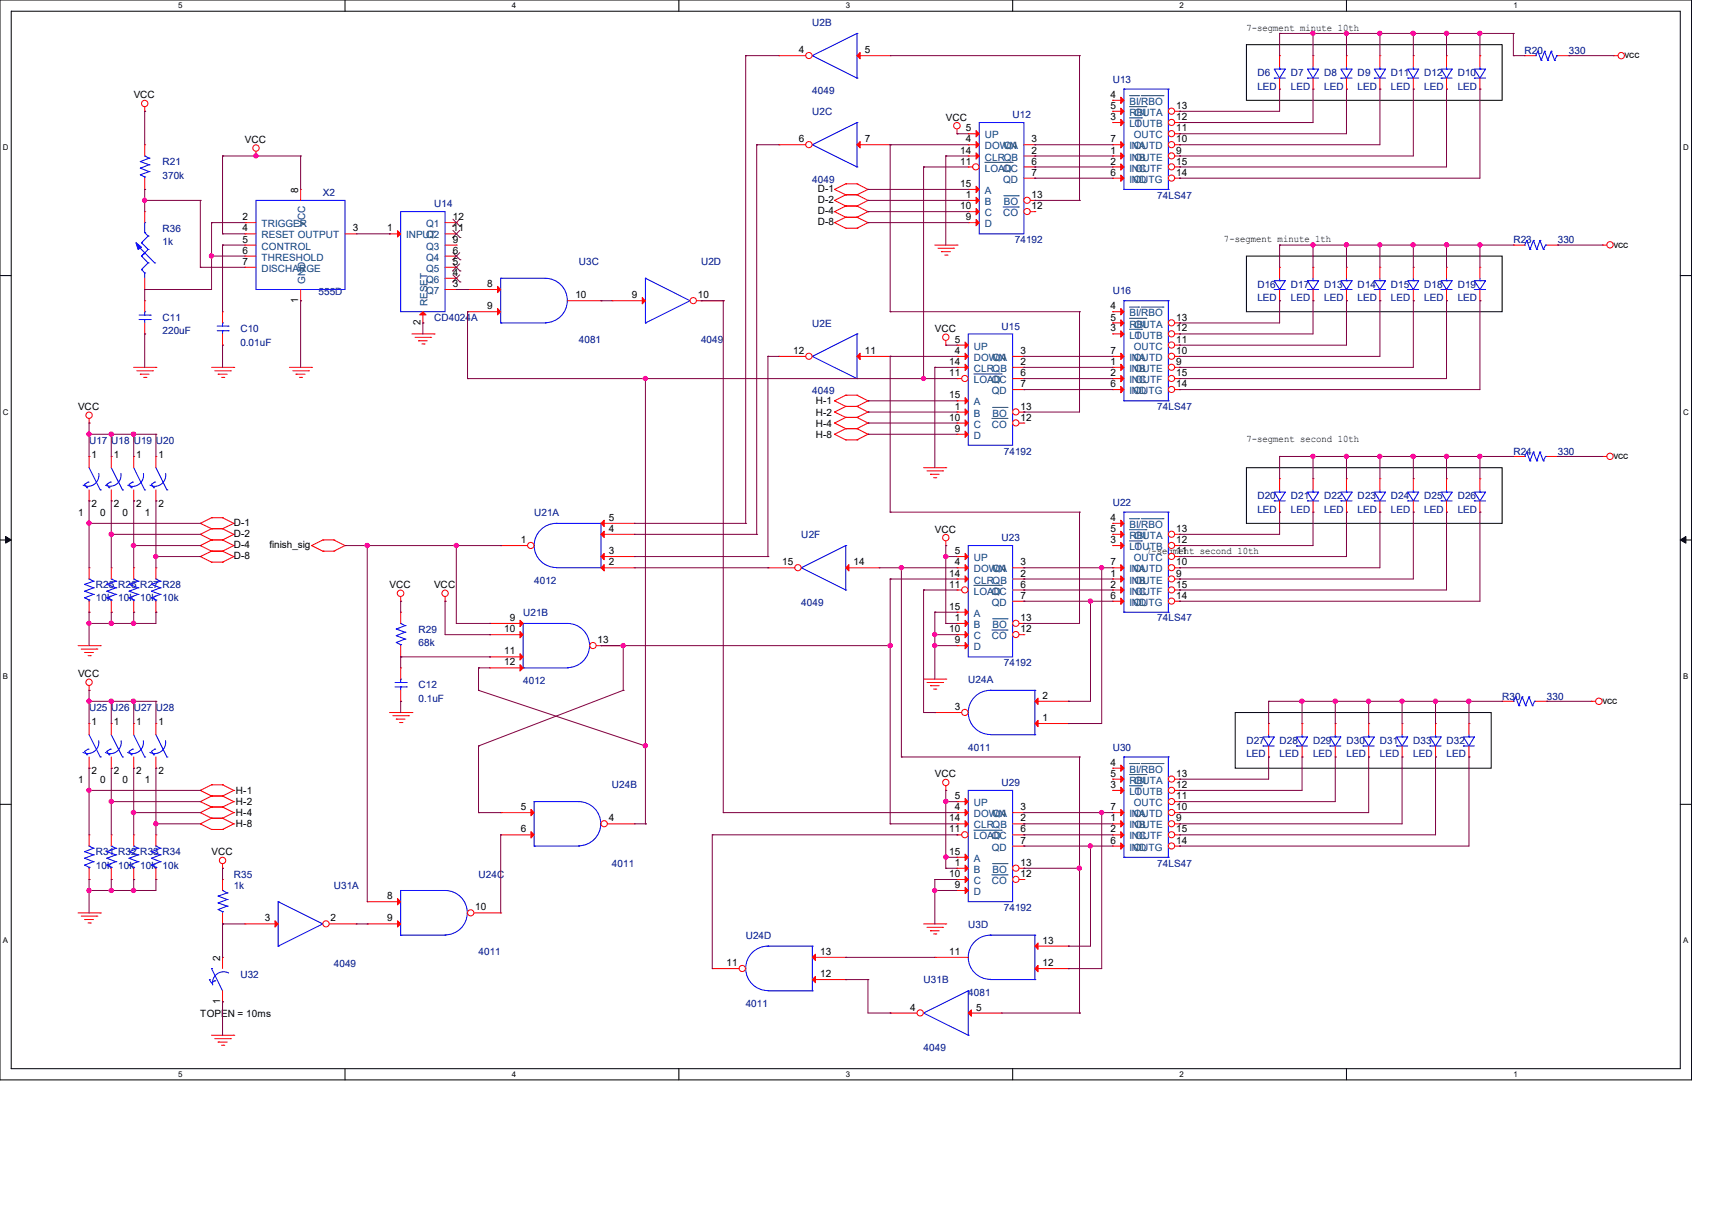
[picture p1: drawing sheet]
<svg xmlns="http://www.w3.org/2000/svg" width="297mm" height="210mm" viewBox="0 0 297 210" stroke-linecap="round" stroke-linejoin="round" font-family="sans-serif">
<defs><g id="words">
<g font-size="1.7" fill="#000080">
<text x="140.9" y="4.5">U2B</text>
<text x="264.5" y="9.4">R20</text>
<text x="272.2" y="9.4">330</text>
<text x="140.9" y="16.3">4049</text>
<text x="193" y="14.4">U13</text>
<text x="218.1" y="13.2">D6</text>
<text x="218.1" y="15.5">LED</text>
<text x="223.9" y="13.2">D7</text>
<text x="223.9" y="15.5">LED</text>
<text x="229.7" y="13.2">D8</text>
<text x="229.7" y="15.5">LED</text>
<text x="235.5" y="13.2">D9</text>
<text x="235.5" y="15.5">LED</text>
<text x="241.3" y="13.2">D11</text>
<text x="241.3" y="15.5">LED</text>
<text x="247.1" y="13.2">D12</text>
<text x="247.1" y="15.5">LED</text>
<text x="252.9" y="13.2">D10</text>
<text x="252.9" y="15.5">LED</text>
<text x="140.9" y="20">U2C</text>
<text x="175.7" y="20.5">U12</text>
<text x="28.2" y="28.7">R21</text>
<text x="28.2" y="31">370k</text>
<text x="56" y="34">X2</text>
<text x="75.3" y="36">U14</text>
<text x="140.9" y="31.7">4049</text>
<text x="200.8" y="34.5">74LS47</text>
<text x="28.2" y="40.2">R36</text>
<text x="28.2" y="42.5">1k</text>
<text x="100.4" y="46">U3C</text>
<text x="121.6" y="46">U2D</text>
<text x="176.1" y="42.2">74192</text>
<text x="262.5" y="42.2">R23</text>
<text x="270.2" y="42.2">330</text>
<text x="55.2" y="51.2">555D</text>
<text x="193" y="51.1">U16</text>
<text x="218.1" y="49.9">D16</text>
<text x="218.1" y="52.2">LED</text>
<text x="223.9" y="49.9">D17</text>
<text x="223.9" y="52.2">LED</text>
<text x="229.7" y="49.9">D13</text>
<text x="229.7" y="52.2">LED</text>
<text x="235.5" y="49.9">D14</text>
<text x="235.5" y="52.2">LED</text>
<text x="241.3" y="49.9">D15</text>
<text x="241.3" y="52.2">LED</text>
<text x="247.1" y="49.9">D18</text>
<text x="247.1" y="52.2">LED</text>
<text x="252.9" y="49.9">D19</text>
<text x="252.9" y="52.2">LED</text>
<text x="28.2" y="55.7">C11</text>
<text x="28.2" y="58">220uF</text>
<text x="41.7" y="57.6">C10</text>
<text x="41.7" y="59.9">0.01uF</text>
<text x="75.3" y="55.7">CD4024A</text>
<text x="100.4" y="59.5">4081</text>
<text x="121.6" y="59.5">4049</text>
<text x="140.9" y="56.6">U2E</text>
<text x="173.7" y="57.2">U15</text>
<text x="140.9" y="68.4">4049</text>
<text x="200.8" y="71.1">74LS47</text>
<text x="15.5" y="76.9">U17 U18 U19 U20</text>
<text x="174.2" y="78.8">74192</text>
<text x="262.5" y="78.8">R24</text>
<text x="270.2" y="78.8">330</text>
<text x="92.7" y="89.4">U21A</text>
<text x="193" y="87.7">U22</text>
<text x="218.1" y="86.6">D20</text>
<text x="218.1" y="88.9">LED</text>
<text x="223.9" y="86.6">D21</text>
<text x="223.9" y="88.9">LED</text>
<text x="229.7" y="86.6">D22</text>
<text x="229.7" y="88.9">LED</text>
<text x="235.5" y="86.6">D23</text>
<text x="235.5" y="88.9">LED</text>
<text x="241.3" y="86.6">D24</text>
<text x="241.3" y="88.9">LED</text>
<text x="247.1" y="86.6">D25</text>
<text x="247.1" y="88.9">LED</text>
<text x="252.9" y="86.6">D26</text>
<text x="252.9" y="88.9">LED</text>
<text x="139" y="93.3">U2F</text>
<text x="173.7" y="93.9">U23</text>
<text x="92.7" y="101.2">4012</text>
<text x="16.6" y="102">R25 R26 R27 R28</text>
<text x="16.6" y="104.3">10k 10k 10k 10k</text>
<text x="90.8" y="106.8">U21B</text>
<text x="139" y="105.1">4049</text>
<text x="200.8" y="107.8">74LS47</text>
<text x="72.6" y="109.7">R29</text>
<text x="72.6" y="112.1">68k</text>
<text x="72.6" y="119.4">C12</text>
<text x="90.8" y="118.6">4012</text>
<text x="168" y="118.4">U24A</text>
<text x="174.2" y="115.5">74192</text>
<text x="15.5" y="123.2">U25 U26 U27 U28</text>
<text x="72.6" y="121.7">0.1uF</text>
<text x="260.6" y="121.3">R30</text>
<text x="268.3" y="121.3">330</text>
<text x="168" y="130.2">4011</text>
<text x="193" y="130.2">U30</text>
<text x="216.2" y="129">D27</text>
<text x="216.2" y="131.4">LED</text>
<text x="222" y="129">D28</text>
<text x="222" y="131.4">LED</text>
<text x="227.8" y="129">D29</text>
<text x="227.8" y="131.4">LED</text>
<text x="233.6" y="129">D30</text>
<text x="233.6" y="131.4">LED</text>
<text x="239.4" y="129">D31</text>
<text x="239.4" y="131.4">LED</text>
<text x="245.2" y="129">D33</text>
<text x="245.2" y="131.4">LED</text>
<text x="250.9" y="129">D32</text>
<text x="250.9" y="131.4">LED</text>
<text x="106.2" y="136.7">U24B</text>
<text x="173.7" y="136.4">U29</text>
<text x="16.6" y="148.3">R31 R32 R33 R34</text>
<text x="16.6" y="150.7">10k 10k 10k 10k</text>
<text x="40.6" y="152.2">R35</text>
<text x="40.6" y="154.1">1k</text>
<text x="57.9" y="154.1">U31A</text>
<text x="83" y="152.2">U24C</text>
<text x="106.2" y="150.3">4011</text>
<text x="200.8" y="150.3">74LS47</text>
<text x="168" y="160.9">U3D</text>
<text x="174.2" y="158">74192</text>
<text x="57.9" y="167.6">4049</text>
<text x="83" y="165.7">4011</text>
<text x="129.4" y="162.8">U24D</text>
<text x="41.7" y="169.6">U32</text>
<text x="160.2" y="170.5">U31B</text>
<text x="168" y="172.7">4081</text>
<text x="129.4" y="174.6">4011</text>
<text x="160.2" y="182.3">4049</text>
</g>
<g font-size="1.7">
<text x="216.2" y="5.3">7-segment minute 10th</text>
<text x="138.6" y="9.2">4</text>
<text x="150" y="9.2">5</text>
<text x="281.8" y="10.1">vcc</text>
<text x="23.2" y="17.1">VCC</text>
<text x="192.7" y="17">4</text>
<text x="164.1" y="20.9">VCC</text>
<text x="167.6" y="22.8">5</text>
<text x="192.7" y="18.9">5</text>
<text x="192.7" y="20.8">3</text>
<text x="204" y="18.9">13</text>
<text x="204" y="20.8">12</text>
<text x="204" y="22.8">11</text>
<text x="42.5" y="24.8">VCC</text>
<text x="138.6" y="24.7">6</text>
<text x="150" y="24.7">7</text>
<text x="166.6" y="26.6">14</text>
<text x="166.6" y="28.5">11</text>
<text x="167.6" y="24.7">4</text>
<text x="179" y="24.7">3</text>
<text x="179" y="26.6">2</text>
<text x="179" y="28.5">6</text>
<text x="192.7" y="24.7">7</text>
<text x="192.7" y="26.6">1</text>
<text x="192.7" y="28.5">2</text>
<text x="204" y="24.7">10</text>
<text x="204" y="26.6">9</text>
<text x="204" y="28.5">15</text>
<text x="51.7" y="33.4" transform="rotate(-90 51.7 33.4)">8</text>
<text x="141.9" y="33.3">D-1</text>
<text x="141.9" y="35.2">D-2</text>
<text x="166.6" y="32.4">15</text>
<text x="167.6" y="34.3">1</text>
<text x="179" y="30.5">7</text>
<text x="179" y="34.3">13</text>
<text x="192.7" y="30.5">6</text>
<text x="204" y="30.5">14</text>
<text x="42.1" y="38.2">2</text>
<text x="42.1" y="40.1">4</text>
<text x="61.2" y="40.1">3</text>
<text x="67.2" y="40.1">1</text>
<text x="78.6" y="38.2">12</text>
<text x="78.6" y="40.1">11</text>
<text x="141.9" y="37.1">D-4</text>
<text x="141.9" y="39.1">D-8</text>
<text x="166.6" y="36.3">10</text>
<text x="167.6" y="38.2">9</text>
<text x="179" y="36.3">12</text>
<text x="212.3" y="42">7-segment minute 1th</text>
<text x="42.1" y="42.1">5</text>
<text x="42.1" y="44">6</text>
<text x="42.1" y="45.9">7</text>
<text x="78.6" y="42.1">9</text>
<text x="78.6" y="44">6</text>
<text x="78.6" y="45.9">5</text>
<text x="78.6" y="47.8">4</text>
<text x="279.9" y="42.9">vcc</text>
<text x="51.7" y="52.5" transform="rotate(-90 51.7 52.5)">1</text>
<text x="78.6" y="49.8">3</text>
<text x="84.5" y="49.8">8</text>
<text x="84.5" y="53.6">9</text>
<text x="99.8" y="51.7">10</text>
<text x="109.6" y="51.7">9</text>
<text x="121.1" y="51.7">10</text>
<text x="192.7" y="53.6">4</text>
<text x="72.9" y="56.4" transform="rotate(-90 72.9 56.4)">2</text>
<text x="162.2" y="57.6">VCC</text>
<text x="165.6" y="59.4">5</text>
<text x="192.7" y="55.6">5</text>
<text x="192.7" y="57.5">3</text>
<text x="204" y="55.6">13</text>
<text x="204" y="57.5">12</text>
<text x="204" y="59.4">11</text>
<text x="137.6" y="61.4">12</text>
<text x="150" y="61.4">11</text>
<text x="164.7" y="63.3">14</text>
<text x="164.7" y="65.2">11</text>
<text x="165.6" y="61.4">4</text>
<text x="177" y="61.4">3</text>
<text x="177" y="63.3">2</text>
<text x="177" y="65.2">6</text>
<text x="192.7" y="61.4">7</text>
<text x="192.7" y="63.3">1</text>
<text x="192.7" y="65.2">2</text>
<text x="204" y="61.4">10</text>
<text x="204" y="63.3">9</text>
<text x="204" y="65.2">15</text>
<text x="13.5" y="71.1">VCC</text>
<text x="141.5" y="70.1">H-1</text>
<text x="164.7" y="69.1">15</text>
<text x="165.6" y="71">1</text>
<text x="177" y="67.1">7</text>
<text x="177" y="71">13</text>
<text x="192.7" y="67.1">6</text>
<text x="204" y="67.1">14</text>
<text x="141.5" y="72.1">H-2</text>
<text x="141.5" y="74">H-4</text>
<text x="141.5" y="75.9">H-8</text>
<text x="164.7" y="72.9">10</text>
<text x="165.6" y="74.9">9</text>
<text x="177" y="72.9">12</text>
<text x="216.2" y="76.7">7-segment second 10th</text>
<text x="15.9" y="79.4">1</text>
<text x="19.7" y="79.4">1</text>
<text x="23.6" y="79.4">1</text>
<text x="27.5" y="79.4">1</text>
<text x="279.9" y="79.6">vcc</text>
<text x="13.5" y="89.4">1</text>
<text x="15.9" y="87.9">2</text>
<text x="17.4" y="89.4">0</text>
<text x="19.7" y="87.9">2</text>
<text x="21.3" y="89.4">0</text>
<text x="23.6" y="87.9">2</text>
<text x="25.1" y="89.4">1</text>
<text x="27.5" y="87.9">2</text>
<text x="40.6" y="91.2">D-1</text>
<text x="40.6" y="93.1">D-2</text>
<text x="40.6" y="95">D-4</text>
<text x="46.7" y="95">finish_sig</text>
<text x="90.3" y="94.2">1</text>
<text x="105.6" y="92.2">4</text>
<text x="105.6" y="90.3">5</text>
<text x="162.2" y="92.4">VCC</text>
<text x="192.7" y="92.2">5</text>
<text x="192.7" y="94.2">3</text>
<text x="192.7" y="90.3">4</text>
<text x="204" y="92.2">13</text>
<text x="204" y="94.2">12</text>
<text x="40.6" y="97">D-8</text>
<text x="105.6" y="98">2</text>
<text x="105.6" y="96.1">3</text>
<text x="135.7" y="98">15</text>
<text x="148.1" y="98">14</text>
<text x="164.7" y="100">14</text>
<text x="164.7" y="101.9">11</text>
<text x="165.6" y="96.1">5</text>
<text x="165.6" y="98">4</text>
<text x="177" y="98">3</text>
<text x="177" y="100">2</text>
<text x="177" y="101.9">6</text>
<text x="192.7" y="98">7</text>
<text x="192.7" y="100">1</text>
<text x="192.7" y="101.9">2</text>
<text x="198.8" y="96">7-segment second 10th</text>
<text x="204" y="96.1">11</text>
<text x="204" y="98">10</text>
<text x="204" y="100">9</text>
<text x="204" y="101.9">15</text>
<text x="67.6" y="102">VCC</text>
<text x="75.3" y="102">VCC</text>
<text x="88.4" y="107.7">9</text>
<text x="164.7" y="105.7">15</text>
<text x="165.6" y="107.7">1</text>
<text x="177" y="103.8">7</text>
<text x="177" y="107.7">13</text>
<text x="192.7" y="103.8">6</text>
<text x="204" y="103.8">14</text>
<text x="87.5" y="109.6">10</text>
<text x="87.5" y="113.5">11</text>
<text x="103.7" y="111.5">13</text>
<text x="164.7" y="109.6">10</text>
<text x="165.6" y="111.5">9</text>
<text x="177" y="109.6">12</text>
<text x="13.5" y="117.4">VCC</text>
<text x="87.5" y="115.4">12</text>
<text x="15.9" y="125.7">1</text>
<text x="19.7" y="125.7">1</text>
<text x="23.6" y="125.7">1</text>
<text x="27.5" y="125.7">1</text>
<text x="165.6" y="123.1">3</text>
<text x="180.9" y="125">1</text>
<text x="180.9" y="121.2">2</text>
<text x="278" y="122.1">vcc</text>
<text x="13.5" y="135.8">1</text>
<text x="15.9" y="134.2">2</text>
<text x="17.4" y="135.8">0</text>
<text x="19.7" y="134.2">2</text>
<text x="21.3" y="135.8">0</text>
<text x="23.6" y="134.2">2</text>
<text x="25.1" y="135.8">1</text>
<text x="27.5" y="134.2">2</text>
<text x="40.9" y="137.7">H-1</text>
<text x="162.2" y="134.8">VCC</text>
<text x="192.7" y="134.7">5</text>
<text x="192.7" y="136.6">3</text>
<text x="192.7" y="132.8">4</text>
<text x="204" y="134.7">13</text>
<text x="204" y="136.6">12</text>
<text x="40.9" y="139.7">H-2</text>
<text x="40.9" y="141.6">H-4</text>
<text x="40.9" y="143.5">H-8</text>
<text x="90.3" y="140.5">5</text>
<text x="105.6" y="142.4">4</text>
<text x="164.7" y="142.4">14</text>
<text x="165.6" y="138.6">5</text>
<text x="165.6" y="140.5">4</text>
<text x="177" y="140.5">3</text>
<text x="177" y="142.4">2</text>
<text x="192.7" y="140.5">7</text>
<text x="192.7" y="142.4">1</text>
<text x="204" y="138.6">11</text>
<text x="204" y="140.5">10</text>
<text x="204" y="142.4">9</text>
<text x="36.7" y="148.3">VCC</text>
<text x="90.3" y="144.4">6</text>
<text x="164.7" y="144.4">11</text>
<text x="164.7" y="148.2">15</text>
<text x="177" y="144.4">6</text>
<text x="177" y="146.3">7</text>
<text x="192.7" y="144.4">2</text>
<text x="192.7" y="146.3">6</text>
<text x="204" y="144.4">15</text>
<text x="204" y="146.3">14</text>
<text x="67.2" y="156">8</text>
<text x="164.7" y="152.1">10</text>
<text x="165.6" y="150.2">1</text>
<text x="165.6" y="154">9</text>
<text x="177" y="150.2">13</text>
<text x="177" y="152.1">12</text>
<text x="45.9" y="159.8">3</text>
<text x="57.4" y="159.8">2</text>
<text x="67.2" y="159.8">9</text>
<text x="82.5" y="157.9">10</text>
<text x="38.2" y="166.6" transform="rotate(-90 38.2 166.6)">2</text>
<text x="126.1" y="167.6">11</text>
<text x="142.3" y="165.6">13</text>
<text x="164.7" y="165.6">11</text>
<text x="180.9" y="167.6">12</text>
<text x="180.9" y="163.7">13</text>
<text x="142.3" y="169.5">12</text>
<text x="34.8" y="176.3">TOPEN = 10ms</text>
<text x="38.2" y="174.2" transform="rotate(-90 38.2 174.2)">1</text>
<text x="157.9" y="175.3">4</text>
<text x="169.3" y="175.3">5</text>
</g>
<g font-size="1.7" fill="#004080">
<text x="196" y="20.1">RBI</text>
<text x="196" y="22.1">LT</text>
<text x="196" y="18.2">BI/RBO</text>
<text x="196.8" y="20.1">OUTA</text>
<text x="196.8" y="22.1">OUTB</text>
<text x="170.9" y="24">UP</text>
<text x="170.9" y="25.9">DOWN</text>
<text x="170.9" y="27.9">CLRQB</text>
<text x="170.9" y="29.8">LOAD</text>
<text x="174" y="29.8">QC</text>
<text x="174.2" y="25.9">QA</text>
<text x="196" y="25.9">INA</text>
<text x="196" y="27.9">INB</text>
<text x="196" y="29.8">INC</text>
<text x="196.7" y="24">OUTC</text>
<text x="196.7" y="25.9">OUTD</text>
<text x="196.8" y="27.9">OUTE</text>
<text x="196.9" y="29.8">OUTF</text>
<text x="170.9" y="33.7">A</text>
<text x="170.9" y="35.6">B</text>
<text x="174" y="31.7">QD</text>
<text x="174.2" y="35.6">BO</text>
<text x="196" y="31.7">IND</text>
<text x="196.6" y="31.7">OUTG</text>
<text x="45.4" y="39.4">TRIGGER</text>
<text x="45.4" y="41.4">RESET OUTPUT</text>
<text x="53" y="39.3" transform="rotate(-90 53 39.3)">VCC</text>
<text x="70.5" y="41.4">INPUT</text>
<text x="73.9" y="39.4">Q1</text>
<text x="73.9" y="41.4">Q2</text>
<text x="170.9" y="37.5">C</text>
<text x="170.9" y="39.4">D</text>
<text x="174" y="37.5">CO</text>
<text x="45.4" y="43.3">CONTROL</text>
<text x="45.4" y="45.2">THRESHOLD</text>
<text x="45.4" y="47.2">DISCHARGE</text>
<text x="73.9" y="43.3">Q3</text>
<text x="73.9" y="45.2">Q4</text>
<text x="73.9" y="47.2">Q5</text>
<text x="53" y="49.2" transform="rotate(-90 53 49.2)">GND</text>
<text x="73.9" y="49.1">Q6</text>
<text x="73.9" y="51">Q7</text>
<text x="74.2" y="53.1" transform="rotate(-90 74.2 53.1)">RESET</text>
<text x="196" y="56.8">RBI</text>
<text x="196" y="58.7">LT</text>
<text x="196" y="54.9">BI/RBO</text>
<text x="196.8" y="56.8">OUTA</text>
<text x="196.8" y="58.7">OUTB</text>
<text x="168.9" y="60.7">UP</text>
<text x="168.9" y="62.6">DOWN</text>
<text x="168.9" y="64.5">CLRQB</text>
<text x="172.2" y="62.6">QA</text>
<text x="196" y="62.6">INA</text>
<text x="196" y="64.5">INB</text>
<text x="196.7" y="60.7">OUTC</text>
<text x="196.7" y="62.6">OUTD</text>
<text x="196.8" y="64.5">OUTE</text>
<text x="168.9" y="66.5">LOAD</text>
<text x="168.9" y="70.3">A</text>
<text x="172.1" y="66.5">QC</text>
<text x="172.1" y="68.4">QD</text>
<text x="196" y="66.5">INC</text>
<text x="196" y="68.4">IND</text>
<text x="196.6" y="68.4">OUTG</text>
<text x="196.9" y="66.5">OUTF</text>
<text x="168.9" y="72.3">B</text>
<text x="168.9" y="74.2">C</text>
<text x="168.9" y="76.1">D</text>
<text x="172.1" y="74.2">CO</text>
<text x="172.2" y="72.3">BO</text>
<text x="196" y="93.5">RBI</text>
<text x="196" y="95.4">LT</text>
<text x="196" y="91.6">BI/RBO</text>
<text x="196.8" y="93.5">OUTA</text>
<text x="196.8" y="95.4">OUTB</text>
<text x="168.9" y="97.3">UP</text>
<text x="168.9" y="99.3">DOWN</text>
<text x="168.9" y="101.2">CLRQB</text>
<text x="172.2" y="99.3">QA</text>
<text x="196" y="99.3">INA</text>
<text x="196" y="101.2">INB</text>
<text x="196.7" y="97.3">OUTC</text>
<text x="196.7" y="99.3">OUTD</text>
<text x="196.8" y="101.2">OUTE</text>
<text x="168.9" y="103.1">LOAD</text>
<text x="168.9" y="107">A</text>
<text x="172.1" y="103.1">QC</text>
<text x="172.1" y="105.1">QD</text>
<text x="196" y="103.1">INC</text>
<text x="196" y="105.1">IND</text>
<text x="196.6" y="105.1">OUTG</text>
<text x="196.9" y="103.1">OUTF</text>
<text x="168.9" y="108.9">B</text>
<text x="168.9" y="110.9">C</text>
<text x="168.9" y="112.8">D</text>
<text x="172.1" y="110.9">CO</text>
<text x="172.2" y="108.9">BO</text>
<text x="196" y="135.9">RBI</text>
<text x="196" y="137.9">LT</text>
<text x="196" y="134">BI/RBO</text>
<text x="196.8" y="135.9">OUTA</text>
<text x="196.8" y="137.9">OUTB</text>
<text x="168.9" y="139.8">UP</text>
<text x="168.9" y="141.7">DOWN</text>
<text x="168.9" y="143.7">CLRQB</text>
<text x="172.2" y="141.7">QA</text>
<text x="196" y="141.7">INA</text>
<text x="196" y="143.7">INB</text>
<text x="196.7" y="139.8">OUTC</text>
<text x="196.7" y="141.7">OUTD</text>
<text x="196.8" y="143.7">OUTE</text>
<text x="168.9" y="145.6">LOAD</text>
<text x="168.9" y="149.5">A</text>
<text x="172.1" y="145.6">QC</text>
<text x="172.1" y="147.5">QD</text>
<text x="196" y="145.6">INC</text>
<text x="196" y="147.5">IND</text>
<text x="196.6" y="147.5">OUTG</text>
<text x="196.9" y="145.6">OUTF</text>
<text x="168.9" y="151.4">B</text>
<text x="168.9" y="153.3">C</text>
<text x="168.9" y="155.2">D</text>
<text x="172.1" y="153.3">CO</text>
<text x="172.2" y="151.4">BO</text>
</g>
<g font-size="1.4">
<text x="30.9" y="1.4">5</text>
<text x="88.8" y="1.4">4</text>
<text x="146.7" y="1.4">3</text>
<text x="204.6" y="1.4">2</text>
<text x="262.6" y="1.4">1</text>
<text x=".5" y="26.1">D</text>
<text x="292" y="26.1">D</text>
<text x=".5" y="71.9">C</text>
<text x="292" y="71.9">C</text>
<text x=".5" y="117.8">B</text>
<text x="292" y="117.8">B</text>
<text x=".5" y="163.6">A</text>
<text x="292" y="163.6">A</text>
<text x="30.9" y="186.8">5</text>
<text x="88.8" y="186.8">4</text>
<text x="146.7" y="186.8">3</text>
<text x="204.6" y="186.8">2</text>
<text x="262.6" y="186.8">1</text>
</g>
</g></defs>
<path d="M0 0h293.5v187.3h-293.5zM1.9 1.9h289.6v183.4h-289.6z" fill="none" stroke="#000" stroke-width=".17"/>
<g fill="#fff">
<path d="M30.9 .2h.8v1.5h-.8z"/>
<path d="M30.9 185.5h.8v1.6h-.8z"/>
</g>
<path d="M59.9 0v1.9M59.9 185.3v2" fill="none" stroke="#000" stroke-width=".17"/>
<g fill="#fff">
<path d="M88.8 .2h.8v1.5h-.8z"/>
<path d="M88.8 185.5h.8v1.6h-.8z"/>
</g>
<path d="M117.8 0v1.9M117.8 185.3v2" fill="none" stroke="#000" stroke-width=".17"/>
<g fill="#fff">
<path d="M146.7 .2h.8v1.5h-.8z"/>
<path d="M146.7 185.5h.8v1.6h-.8z"/>
</g>
<path d="M175.7 0v1.9M175.7 185.3v2" fill="none" stroke="#000" stroke-width=".17"/>
<g fill="#fff">
<path d="M204.6 .2h.8v1.5h-.8z"/>
<path d="M204.6 185.5h.8v1.6h-.8z"/>
</g>
<path d="M233.6 0v1.9M233.6 185.3v2" fill="none" stroke="#000" stroke-width=".17"/>
<g fill="#fff">
<path d="M262.6 .2h.7v1.5h-.7z"/>
<path d="M262.6 185.5h.7v1.6h-.7z"/>
<path d="M.5 24.8h1v1.6h-1z"/>
<path d="M292 24.8h1v1.6h-1z"/>
<path d="M.5 70.7h1v1.5h-1z"/>
<path d="M292 70.7h1v1.5h-1z"/>
</g>
<path d="M0 47.8h1.9M291.5 47.8h2" fill="none" stroke="#000" stroke-width=".17"/>
<g fill="#fff">
<path d="M.5 116.5h.9v1.6h-.9z"/>
<path d="M292 116.5h.9v1.6h-.9z"/>
</g>
<path d="M0 93.6h1.9M291.5 93.6h2" fill="none" stroke="#000" stroke-width=".17"/>
<path d="M1 93l.9 .6-.9 .6zM291.5 93.6l1-.6v1.2z" fill="#000" stroke="#000" stroke-width=".17"/>
<g fill="#fff">
<path d="M.5 162.4h.9v1.5h-.9z"/>
<path d="M292 162.4h.9v1.5h-.9z"/>
</g>
<path d="M216.2 7.7h44.4v9.7h-44.4zM216.2 44.4h44.4v9.7h-44.4zM216.2 81.1h44.4v9.7h-44.4zM0 139.5h1.9M214.3 123.6h44.4v9.6h-44.4zM291.5 139.5h2" fill="none" stroke="#000" stroke-width=".17"/>
<g fill="none" stroke="#f00" stroke-width=".17">
<path d="M25.1 19.3h.1M25.1 18.5v.8M279.9 9.7h.1M279.9 9.7h.8M44.4 27.1h.1M44.4 26.3v.8M144.8 32.9h.1M144.8 34.8h.1M144.8 36.7h.1M144.8 38.6h.1M144.8 32.9l1.9 .9M144.8 34.8l1.9 .9"/>
<path d="M144.8 36.7l1.9 1M144.8 38.6l1.9 1M146.7 33.8h.1M146.7 31.9h.1M146.7 35.7h.1M146.7 37.7h.1M146.7 39.6h.1M146.7 33.8h2M146.7 31.9l-1.9 1M146.7 31.9h2M146.7 35.7h2M146.7 33.8l-1.9 1"/>
<path d="M146.7 37.7h2M146.7 35.7l-1.9 1M146.7 39.6h2M146.7 37.7l-1.9 .9M148.7 33.8h.1M148.7 31.9h.1M148.7 35.7h.1M148.7 37.7h.1M148.7 39.6h.1M148.7 31.9l1.9 1M148.7 33.8l1.9 1M148.7 35.7l1.9 1"/>
<path d="M148.7 37.7l1.9 .9M150.6 32.9h.1M150.6 34.8h.1M150.6 36.7h.1M150.6 38.6h.1M150.6 32.9l-1.9 .9M150.6 34.8l-1.9 .9M150.6 36.7l-1.9 1M150.6 38.6l-1.9 1M166 23.2h.1M166 22.4v.8M71.5 57.9h3.8"/>
<path d="M72 58.5h2.7M72.6 59.1h.1M72.6 59.1h1.5M73.2 59.6h.4M73.6 59.6h.1M74.7 58.5h.1M75.3 57.9h.1M162.2 42.5h3.8M162.7 43.1h2.7M163.3 43.6h.1M163.3 43.6h1.6M163.9 44.2h.4"/>
<path d="M164.1 59.9h.1M164.1 59.1v.8M164.3 44.2h.1M165.4 43.1h.1M166 42.5h.1M278 42.5h.1M278 42.5h.8M15.5 73.4h.1M15.5 72.6v.8M23.2 63.7h3.9M23.7 64.3h2.8M24.3 64.9h.1"/>
<path d="M24.3 64.9h1.6M24.9 65.4h.4M25.3 65.4h.1M26.5 64.3h.1M27.1 63.7h.1M36.7 63.7h3.9M37.3 64.3h2.7M37.8 64.9h.1M37.8 64.9h1.6M38.4 65.4h.4M38.8 65.4h.1M40 64.3h.1"/>
<path d="M40.6 63.7h.1M50.2 63.7h3.9M50.8 64.3h2.7M51.4 64.9h.1M51.4 64.9h1.5M51.9 65.4h.4M52.3 65.4h.1M53.5 64.3h.1M54.1 63.7h.1M144.8 69.5h.1M144.8 71.5h.1M144.8 73.4h.1"/>
<path d="M144.8 75.3h.1M144.8 69.5l1.9 1M144.8 71.5l1.9 .9M144.8 73.4l1.9 .9M144.8 75.3l1.9 1M146.7 68.5h.1M146.7 70.5h.1M146.7 72.4h.1M146.7 74.3h.1M146.7 76.3h.1M146.7 68.5h2M146.7 68.5l-1.9 1"/>
<path d="M146.7 70.5h2M146.7 70.5l-1.9 1M146.7 72.4h2M146.7 72.4l-1.9 1M146.7 74.3h2M146.7 74.3l-1.9 1M146.7 76.3h2M148.7 68.5h.1M148.7 70.5h.1M148.7 72.4h.1M148.7 74.3h.1M148.7 76.3h.1"/>
<path d="M148.7 68.5l1.9 1M148.7 70.5l1.9 1M148.7 72.4l1.9 1M148.7 74.3l1.9 1M148.7 61.8h5.7M150.6 69.5h.1M150.6 71.5h.1M150.6 73.4h.1M150.6 75.3h.1M150.6 69.5l-1.9 1M150.6 71.5l-1.9 .9M150.6 73.4l-1.9 .9"/>
<path d="M150.6 75.3l-1.9 1M154.4 61.8h.1M278 79.2h.1M278 79.2h.8M34.8 90.8h.1M34.8 92.7h.1M34.8 94.6h.1M34.8 96.5h.1M34.8 90.8l1.9 .9M34.8 92.7l1.9 .9M34.8 94.6l1.9 1M34.8 96.5l1.9 1"/>
<path d="M36.7 91.7h.1M36.7 89.8h.1M36.7 93.6h.1M36.7 95.6h.1M36.7 97.5h.1M36.7 91.7h1.9M36.7 89.8h1.9M36.7 89.8l-1.9 1M36.7 93.6h1.9M36.7 91.7l-1.9 1M36.7 95.6h1.9M36.7 93.6l-1.9 1"/>
<path d="M36.7 97.5h1.9M36.7 95.6l-1.9 .9M38.6 91.7h.1M38.6 89.8h.1M38.6 93.6h.1M38.6 95.6h.1M38.6 97.5h.1M38.6 89.8l2 1M38.6 91.7l2 1M38.6 93.6l2 1M38.6 95.6l2 .9M40.6 90.8h.1"/>
<path d="M40.6 92.7h.1M40.6 94.6h.1M40.6 96.5h.1M40.6 90.8l-2 .9M40.6 92.7l-2 .9M40.6 94.6l-2 1M40.6 96.5l-2 1M54.1 94.6h.1M54.1 94.6l1.9 1M56 95.6h.1M56 93.6h.1M56 93.6h1.9"/>
<path d="M56 95.6h1.9M56 93.6l-1.9 1M57.9 95.6h.1M57.9 93.6h.1M57.9 93.6l2 1M59.9 94.6h.1M59.9 94.6l-2 1M160.2 81.1h3.9M160.8 81.7h2.7M161.4 82.3h.1M161.4 82.3h1.5M162 82.8h.3"/>
<path d="M162.3 82.8h.1M163.5 81.7h.1M164.1 81.1h.1M164.1 94.6h.1M164.1 93.9v.7M13.5 112h3.9M14.1 112.6h2.7M14.7 113.2h.1M14.7 113.2h1.5M15.3 113.7h.4M15.5 119.7h.1M15.5 118.9v.8"/>
<path d="M15.7 113.7h.1M16.8 112.6h.1M17.4 112h.1M69.5 104.3h.1M69.5 103.5v.8M77.2 104.3h.1M77.2 103.5v.8M160.2 117.8h3.9M160.8 118.4h2.7M161.4 118.9h.1M161.4 118.9h1.5M162 119.5h.3"/>
<path d="M162.3 119.5h.1M163.5 118.4h.1M164.1 117.8h.1M34.8 137.1h.1M34.8 139h.1M34.8 137.1l1.9 .9M34.8 139l1.9 1M36.7 136.1h.1M36.7 138h.1M36.7 140h.1M36.7 136.1l-1.9 1M36.7 136.1h1.9"/>
<path d="M36.7 138h1.9M36.7 138l-1.9 1M36.7 140h1.9M36.7 140l-1.9 .9M38.6 136.1h.1M38.6 138h.1M38.6 140h.1M38.6 136.1l2 1M38.6 138l2 1M38.6 140l2 .9M40.6 137.1h.1M40.6 139h.1"/>
<path d="M40.6 137.1l-2 .9M40.6 139l-2 1M67.6 123.6h3.9M68.2 124.1h2.7M68.7 124.7h.1M68.7 124.7h1.6M69.3 125.3h.4M69.7 125.3h.1M70.9 124.1h.1M71.5 123.6h.1M164.1 137.1h.1M164.1 136.3v.8"/>
<path d="M276.1 121.6h.1M276.1 121.6h.7M13.5 158.3h3.9M14.1 158.9h2.7M14.7 159.5h.1M14.7 159.5h1.5M16.8 158.9h.1M17.4 158.3h.1M34.8 140.9h.1M34.8 142.9h.1M34.8 140.9l1.9 1M34.8 142.9l1.9 .9"/>
<path d="M36.7 141.9h.1M36.7 143.8h.1M36.7 141.9h1.9M36.7 141.9l-1.9 1M36.7 143.8h1.9M38.6 141.9h.1M38.6 143.8h.1M38.6 150.6h.1M38.6 141.9l2 1M38.6 149.8v.8M40.6 140.9h.1M40.6 142.9h.1"/>
<path d="M40.6 140.9l-2 1M40.6 142.9l-2 .9M15.3 160.1h.4M15.7 160.1h.1M36.7 179.5h3.9M40.6 179.5h.1M160.2 160.2h3.9M160.8 160.8h2.7M161.4 161.4h.1M161.4 161.4h1.5M162 162h.3M162.3 162h.1"/>
<path d="M163.5 160.8h.1M164.1 160.2h.1M37.3 180.1h2.7M37.8 180.7h.1M37.8 180.7h1.6M38.4 181.3h.4M38.8 181.3h.1M40 180.1h.1"/>
<circle cx="25.1" cy="17.9" r=".55"/>
<circle cx="281.3" cy="9.7" r=".55"/>
<circle cx="44.4" cy="25.7" r=".55"/>
<circle cx="166" cy="21.8" r=".56"/>
<circle cx="164.1" cy="58.5" r=".55"/>
<circle cx="279.3" cy="42.5" r=".55"/>
<circle cx="15.5" cy="72" r=".55"/>
<circle cx="279.3" cy="79.1" r=".55"/>
<circle cx="164.1" cy="93.2" r=".55"/>
<circle cx="15.5" cy="118.3" r=".55"/>
<circle cx="69.5" cy="102.9" r=".56"/>
<circle cx="77.2" cy="102.9" r=".55"/>
<circle cx="164.1" cy="135.7" r=".55"/>
<circle cx="277.4" cy="121.6" r=".56"/>
<circle cx="38.6" cy="149.2" r=".55"/>
</g>
<path d="M148.7 57.9h.1M148.7 57.9l-7.8 3.9M148.7 57.9v7.8M140.9 61.8h.1M140.9 61.8l7.8 3.9M148.7 65.7h.1" fill="none" stroke="#00f" stroke-width=".17"/>
<path d="M148.7 61.8l.5-.5v1.1z" fill="#f00" stroke="#f00" stroke-width=".17"/>
<circle cx="140.3" cy="61.8" r=".54" fill="#fff" stroke="#f00" stroke-width=".17"/>
<path d="M135.1 61.8h.1M135.1 61.8h4.7M166 96.5h.1M166 98.5h.1M166 96.5h2M166 98.5h2M166 100.4h.1M166 100.4h2" fill="none" stroke="#f00" stroke-width=".17"/>
<path d="M168 94.6h7.7v19.3h-7.7z" fill="none" stroke="#00f" stroke-width=".17"/>
<g fill="#f00" stroke="#f00" stroke-width=".17">
<path d="M167.4 96l.6 .5-.6 .6z"/>
<path d="M167.4 97.9l.6 .6-.6 .5z"/>
<path d="M167.4 99.9l.6 .5-.6 .6z"/>
</g>
<circle cx="167.4" cy="102.3" r=".54" fill="#fff" stroke="#f00" stroke-width=".17"/>
<g fill="none" stroke="#f00" stroke-width=".17">
<path d="M175.7 98.5h1.9M177.6 98.5h.1M166 102.3h.1M166 106.2h.1M166 108.1h.1M166 110.1h.1M166 112h.1M166 102.3h.8M166 106.2h2M166 108.1h2M166 110.1h2M166 112h2"/>
<path d="M175.7 102.3h1.9M175.7 100.4h1.9M175.7 104.3h1.9M177.6 100.4h.1M177.6 102.3h.1M177.6 104.3h.1"/>
</g>
<path d="M169 101.5h4.7M173.7 101.5h.1" fill="none" stroke="#004080" stroke-width=".17"/>
<g fill="#f00" stroke="#f00" stroke-width=".17">
<path d="M167.4 105.6l.6 .6-.6 .5z"/>
<path d="M167.4 107.6l.6 .5-.6 .6z"/>
<path d="M167.4 109.5l.6 .6-.6 .5z"/>
<path d="M167.4 111.4l.6 .6-.6 .5z"/>
</g>
<circle cx="176.2" cy="108.1" r=".54" fill="#fff" stroke="#f00" stroke-width=".17"/>
<path d="M176.8 108.1h.8M177.6 108.1h.1" fill="none" stroke="#f00" stroke-width=".17"/>
<path d="M172.2 107.3h2.5M174.7 107.3h.1" fill="none" stroke="#004080" stroke-width=".17"/>
<circle cx="176.2" cy="110" r=".54" fill="#fff" stroke="#f00" stroke-width=".17"/>
<g fill="none" stroke="#f00" stroke-width=".17">
<path d="M227.8 9.7h.1M227.8 15.5h.1M227.8 9.7v1.9M227.8 13.5v2M15.5 98.5h.1M15.5 98.5v1.9M245.2 83h.1M245.2 88.8h.1M245.2 83v2M245.2 86.9v1.9M15.5 106.2h.1M15.5 104.3v1.9"/>
<path d="M176.8 110.1h.8M177.6 110.1h.1M15.5 125.5h.1M15.5 133.2h.1M15.5 125.5v1.9M15.5 131.3v1.9M243.2 125.5h.1M243.2 131.3h.1M243.2 125.5v1.9M243.2 129.4v1.9M168 175.7h5.7M173.7 175.7h.1"/>
</g>
<path d="M172.1 109.3h2.6M174.7 109.3h.1" fill="none" stroke="#004080" stroke-width=".17"/>
<g fill="none" stroke="#00f" stroke-width=".17">
<path d="M226.8 12h2l-1 1.5zM226.8 13.5h.1M226.8 13.5h2M227.8 12h.1M227.8 11.6v.4M244.2 85.3h1.9l-.9 1.6zM244.2 86.9h.1M244.2 86.9h1.9M245.2 85.3h.1M245.2 85v.3M14.7 103.7h.1M14.7 102.5h.1"/>
<path d="M14.7 101.3h.1M14.7 103.7l.8 .4M14.7 102.5l1.5 .6M14.7 101.3l1.5 .6M15.5 100.4h.1M15.5 104.1h.1M15.5 100.4l.7 .4M15.5 104.1v.2M16.2 103.1h.1M16.2 101.9h.1M16.2 100.8h.1M16.2 103.1l-1.5 .6"/>
<path d="M16.2 101.9l-1.5 .6M16.2 100.8l-1.5 .5M15.1 130.9h.1M15.3 129.9h.1M15.3 129.9l-.6 .4 .4 .6M15.5 127.4l1.9 3.9M17.1 128.4a1.91 1.91 0 0 1-.7 1.9 1.91 1.91 0 0 1-2 .2M17.4 131.3h.1M242.3 127.8h1.9l-1 1.6zM242.3 129.4h.1M242.3 129.4h1.9M243.2 127.8h.1"/>
<path d="M243.2 127.4v.4M160.2 175.7h.1M160.2 175.7l7.8 3.8M168 171.8h.1M168 179.5h.1M168 171.8l-7.8 3.9M168 171.8v7.7"/>
</g>
<path d="M168 175.7l.5-.6v1.1z" fill="#f00" stroke="#f00" stroke-width=".17"/>
<circle cx="159.6" cy="175.7" r=".54" fill="#fff" stroke="#f00" stroke-width=".17"/>
<g fill="none" stroke="#f00" stroke-width=".17">
<path d="M15.5 79.2h.1M15.5 79.2v1.9M15.5 86.9h.1M15.5 85v1.9M85 108.1h.1M85 110.1h.1M85 113.9h.1M85 115.8h.1M85 108.1h5.8M85 110.1h5.8M85 113.9h5.8M85 115.8h5.8"/>
<path d="M154.4 175.7h.1M154.4 175.7h4.7"/>
</g>
<path d="M15.1 84.6h.1M15.3 83.6h.1M15.3 83.6l-.6 .4 .4 .6M15.5 81.1l1.9 3.9M17.1 82.1a1.91 1.91 0 0 1-.7 1.9 1.91 1.91 0 0 1-2 .1M17.4 85h.1M90.8 108.1h.1M90.8 115.8h.1M90.8 108.1h7.7a3.8 3.8 0 0 1 3.8 3.9 3.8 3.8 0 0 1-3.8 3.8M90.8 108.1v7.7M90.8 115.8h7.7M98.5 115.8h.1" fill="none" stroke="#00f" stroke-width=".17"/>
<g fill="#f00" stroke="#f00" stroke-width=".17">
<path d="M90.2 107.6l.6 .5-.6 .6z"/>
<path d="M90.2 109.5l.6 .6-.6 .5z"/>
<path d="M90.2 113.4l.6 .5-.6 .6z"/>
<path d="M90.2 115.3l.6 .5-.6 .6z"/>
</g>
<circle cx="102.9" cy="112" r=".54" fill="#fff" stroke="#f00" stroke-width=".17"/>
<g fill="none" stroke="#f00" stroke-width=".17">
<path d="M25.1 36.7h.1M25.1 36.7v1.9M25.1 50.2h.1M25.1 48.3v1.9M193 56h.1M193 57.9h.1M193 56h2M193 57.9h2M193 61.8h.1M193 63.7h.1M193 65.7h.1M193 67.6h.1"/>
<path d="M193 61.8h2M193 63.7h2M193 65.7h2M193 67.6h2M103.5 112h4.6M108.1 112h.1"/>
</g>
<g fill="none" stroke="#00f" stroke-width=".17">
<path d="M25.1 38.6h.1M25.1 38.6v1.7M24 42.7l2.8 2.9M24.6 46.7h.1M24.6 42.1h.1M24.6 44.4h.1M24.6 46.7l.1 .2M24.6 42.1l.1 .2M24.6 46.7l.5 .6M24.6 44.4l1.1 1.2M24.6 42.1l1.1 1.2M24.9 44h.1"/>
<path d="M25.1 47.3h.1M25.1 40.3h.1M25.1 47.3v1M25.1 40.3l.6 .6M25.7 45.6h.1M25.7 43.3h.1M25.7 40.9h.1M25.7 43.3l-1.1 1.1M25.7 45.6l-1.1 1.1M25.7 40.9l-1.1 1.2M26.8 45.6h.1M195 52.2h.1"/>
<path d="M195 52.2v17.3M195 52.2h7.7M202.7 52.2h.1M202.7 52.2v17.3M195 69.5h.1M195 69.5h7.7M202.7 69.5h.1"/>
</g>
<path d="M23.6 42.1l1 .8-.6 .4z" fill="#00f" stroke="#00f" stroke-width=".17"/>
<g fill="#f00" stroke="#f00" stroke-width=".17">
<path d="M194.4 61.3l.6 .5-.6 .6z"/>
<path d="M194.4 63.2l.6 .5-.6 .6z"/>
<path d="M194.4 65.1l.6 .6-.6 .5z"/>
<path d="M194.4 67l.6 .6-.6 .5z"/>
<path d="M194.4 55.5l.6 .5-.6 .6z"/>
<path d="M194.4 57.4l.6 .5-.6 .6z"/>
</g>
<path d="M196 55.2h2.8M196 57.1h2M198 57.1h.1M198.8 55.2h.1" fill="none" stroke="#004080" stroke-width=".17"/>
<circle cx="203.3" cy="56" r=".54" fill="#fff" stroke="#f00" stroke-width=".17"/>
<path d="M203.8 56h.8M204.6 56h.1" fill="none" stroke="#f00" stroke-width=".17"/>
<circle cx="203.3" cy="57.9" r=".54" fill="#fff" stroke="#f00" stroke-width=".17"/>
<path d="M203.8 57.9h.8M204.6 57.9h.1" fill="none" stroke="#f00" stroke-width=".17"/>
<circle cx="203.3" cy="59.8" r=".54" fill="#fff" stroke="#f00" stroke-width=".17"/>
<path d="M203.8 59.9h.8M204.6 59.9h.1" fill="none" stroke="#f00" stroke-width=".17"/>
<circle cx="203.3" cy="61.8" r=".54" fill="#fff" stroke="#f00" stroke-width=".17"/>
<path d="M203.8 61.8h.8M204.6 61.8h.1" fill="none" stroke="#f00" stroke-width=".17"/>
<circle cx="203.3" cy="63.7" r=".54" fill="#fff" stroke="#f00" stroke-width=".17"/>
<path d="M203.8 63.7h.8M204.6 63.7h.1" fill="none" stroke="#f00" stroke-width=".17"/>
<circle cx="203.3" cy="65.6" r=".54" fill="#fff" stroke="#f00" stroke-width=".17"/>
<path d="M203.8 65.7h.8M204.6 65.7h.1" fill="none" stroke="#f00" stroke-width=".17"/>
<circle cx="203.3" cy="67.5" r=".54" fill="#fff" stroke="#f00" stroke-width=".17"/>
<g fill="none" stroke="#f00" stroke-width=".17">
<path d="M193 54.1h.1M193 54.1h2M251 46.4h.1M251 52.2h.1M251 46.4v1.9M251 50.2v2M203.8 67.6h.8M204.6 67.6h.1M19.3 125.5h.1M19.3 133.2h.1M19.3 125.5v1.9M19.3 131.3v1.9"/>
<path d="M193 135.1h.1M193 137.1h.1M193 135.1h2M193 137.1h2M23.2 144.8h.1M23.2 152.5h.1M23.2 144.8v1.9M23.2 150.6v1.9M193 140.9h.1M193 142.9h.1M193 144.8h.1M193 146.7h.1"/>
<path d="M193 140.9h2M193 142.9h2M193 144.8h2M193 146.7h2"/>
</g>
<g fill="#f00" stroke="#f00" stroke-width=".17">
<path d="M194.4 53.5l.6 .6-.6 .5z"/>
<path d="M194.4 140.4l.6 .5-.6 .6z"/>
<path d="M194.4 142.3l.6 .6-.6 .5z"/>
<path d="M194.4 144.2l.6 .6-.6 .5z"/>
<path d="M194.4 146.2l.6 .5-.6 .6z"/>
<path d="M194.4 134.6l.6 .5-.6 .6z"/>
<path d="M194.4 136.5l.6 .6-.6 .5z"/>
</g>
<path d="M196 53.3h1.5M197.5 53.3h.1M198 53.3h3.8M201.8 53.3h.1M196 134.3h2.8M196 136.3h2M198 136.3h.1M198.8 134.3h.1" fill="none" stroke="#004080" stroke-width=".17"/>
<g fill="none" stroke="#00f" stroke-width=".17">
<path d="M250 48.7h1.9l-.9 1.5zM250 50.2h.1M250 50.2h1.9M251 48.7h.1M251 48.3v.4M18.9 130.9h.1M19.1 129.9h.1M19.1 129.9l-.6 .4 .4 .6M19.3 127.4l2 3.9M21 128.5a1.91 1.91 0 0 1-.7 1.8 1.91 1.91 0 0 1-2 .2M21.3 131.3h.1M195 131.3h.1"/>
<path d="M195 131.3v17.4M195 131.3h7.7M202.7 131.3h.1M202.7 131.3v17.4M22.4 150h.1M22.4 148.8h.1M22.4 147.7h.1M22.4 150l.8 .4M22.4 148.8l1.6 .6M22.4 147.7l1.6 .6M23.2 146.7h.1M23.2 150.4h.1"/>
<path d="M23.2 146.7l.8 .4M23.2 150.4v.2M24 149.4h.1M24 148.3h.1M24 147.1h.1M24 149.4l-1.6 .6M24 148.3l-1.6 .5M24 147.1l-1.6 .6M195 148.7h.1M195 148.7h7.7M202.7 148.7h.1"/>
</g>
<circle cx="203.3" cy="135.1" r=".54" fill="#fff" stroke="#f00" stroke-width=".17"/>
<path d="M203.8 135.1h.8M204.6 135.1h.1" fill="none" stroke="#f00" stroke-width=".17"/>
<circle cx="203.3" cy="137.1" r=".54" fill="#fff" stroke="#f00" stroke-width=".17"/>
<path d="M203.8 137.1h.8M204.6 137.1h.1" fill="none" stroke="#f00" stroke-width=".17"/>
<circle cx="203.3" cy="139" r=".54" fill="#fff" stroke="#f00" stroke-width=".17"/>
<path d="M203.8 139h.8M204.6 139h.1" fill="none" stroke="#f00" stroke-width=".17"/>
<circle cx="203.3" cy="140.9" r=".54" fill="#fff" stroke="#f00" stroke-width=".17"/>
<path d="M203.8 140.9h.8M204.6 140.9h.1" fill="none" stroke="#f00" stroke-width=".17"/>
<circle cx="203.3" cy="142.9" r=".54" fill="#fff" stroke="#f00" stroke-width=".17"/>
<path d="M203.8 142.9h.8M204.6 142.9h.1" fill="none" stroke="#f00" stroke-width=".17"/>
<circle cx="203.3" cy="144.8" r=".54" fill="#fff" stroke="#f00" stroke-width=".17"/>
<path d="M203.8 144.8h.8M204.6 144.8h.1" fill="none" stroke="#f00" stroke-width=".17"/>
<circle cx="203.3" cy="146.7" r=".54" fill="#fff" stroke="#f00" stroke-width=".17"/>
<g fill="none" stroke="#f00" stroke-width=".17">
<path d="M233.6 9.7h.1M233.6 15.5h.1M233.6 9.7v1.9M233.6 13.5v2M264.5 9.7h.1M264.5 9.7h1.9M270.3 9.7h1.9M272.2 9.7h.1M222 46.4h.1M222 52.2h.1M222 46.4v1.9M222 50.2v2"/>
<path d="M256.8 46.4h.1M256.8 52.2h.1M256.8 46.4v1.9M256.8 50.2v2M19.3 79.2h.1M19.3 79.2v1.9M19.3 86.9h.1M19.3 85v1.9M222 83h.1M222 88.8h.1M222 83v2M222 86.9v1.9"/>
<path d="M251 83h.1M251 88.8h.1M251 83v2M251 86.9v1.9M69.5 106.2h.1M69.5 113.9h.1M69.5 106.2v1.9M69.5 112v1.9M193 133.2h.1M193 133.2h2M249 125.5h.1M249 131.3h.1"/>
<path d="M249 125.5v1.9M249 129.4v1.9M63.7 156.4h.1M63.7 156.4h5.8M203.8 146.7h.8M204.6 146.7h.1M63.7 160.2h.1M63.7 160.2h5.8"/>
</g>
<g fill="#f00" stroke="#f00" stroke-width=".17">
<path d="M194.4 132.7l.6 .5-.6 .6z"/>
<path d="M69 155.8l.5 .6-.5 .5z"/>
<path d="M69 159.7l.5 .5-.5 .6z"/>
</g>
<path d="M196 132.4h1.5M197.5 132.4h.1M198 132.4h3.8M201.8 132.4h.1" fill="none" stroke="#004080" stroke-width=".17"/>
<g fill="none" stroke="#00f" stroke-width=".17">
<path d="M232.6 12h2l-1 1.5zM232.6 13.5h.1M232.6 13.5h2M233.6 12h.1M233.6 11.6v.4M266.4 9.7h.1M266.8 8.9h.1M266.8 8.9l.6 1.6M266.8 8.9l-.4 .8M267.4 10.5h.1M268 8.9h.1M268 8.9l.5 1.6"/>
<path d="M268 8.9l-.6 1.6M268.5 10.5h.1M269.1 8.9h.1M269.1 8.9l.6 1.6M269.1 8.9l-.6 1.6M269.7 10.5h.1M270.1 9.7h.1M270.1 9.7l-.4 .8M270.1 9.7h.2M221.1 48.7h1.9l-1 1.5zM221.1 50.2h.1M221.1 50.2h1.9"/>
<path d="M222 48.7h.1M222 48.3v.4M255.8 48.7h1.9l-.9 1.5zM255.8 50.2h.1M255.8 50.2h1.9M256.8 48.7h.1M256.8 48.3v.4M18.9 84.6h.1M19.1 83.6h.1M19.1 83.6l-.6 .4 .4 .6M19.3 81.1l2 3.9M21 82.1a1.9 1.9 0 0 1-2.7 2.1"/>
<path d="M21.3 85h.1M221.1 85.3h1.9l-1 1.6zM221.1 86.9h.1M221.1 86.9h1.9M222 85.3h.1M222 85v.3M250 85.3h1.9l-.9 1.6zM250 86.9h.1M250 86.9h1.9M251 85.3h.1M251 85v.3M68.7 111.4h.1"/>
<path d="M68.7 110.2h.1M68.7 109.1h.1M68.7 111.4l.8 .4M68.7 110.2l1.6 .6M68.7 109.1l1.6 .5M69.5 108.1h.1M69.5 111.8h.1M69.5 108.1l.8 .4M69.5 111.8v.2M70.3 110.8h.1M70.3 109.6h.1M70.3 108.5h.1"/>
<path d="M70.3 110.8l-1.6 .6M70.3 109.6l-1.6 .6M70.3 108.5l-1.6 .6M248.1 127.8h1.9l-1 1.6zM248.1 129.4h.1M248.1 129.4h1.9M249 127.8h.1M249 127.4v.4M69.5 154.4h.1M69.5 154.4h7.7a3.9 3.9 0 0 1 3.9 3.9 3.9 3.9 0 0 1-3.9 3.8M69.5 154.4v7.8M69.5 162.2h.1"/>
<path d="M69.5 162.2h7.7M77.2 162.2h.1"/>
</g>
<circle cx="81.7" cy="158.3" r=".54" fill="#fff" stroke="#f00" stroke-width=".17"/>
<g fill="none" stroke="#f00" stroke-width=".17">
<path d="M23.2 125.5h.1M23.2 133.2h.1M23.2 125.5v1.9M23.2 131.3v1.9M166 139h.1M166 139h2M220.1 125.5h.1M220.1 131.3h.1M220.1 125.5v1.9M220.1 129.4v1.9M82.3 158.3h4.6M86.9 158.3h.1"/>
<path d="M166 140.9h.1M166 142.9h.1M166 140.9h2M166 142.9h2"/>
</g>
<path d="M22.8 130.9h.1M23 129.9h.1M23 129.9l-.6 .4 .4 .6M23.2 127.4l1.9 3.9M24.9 128.5a1.91 1.91 0 0 1-.8 1.8 1.91 1.91 0 0 1-2 .2M25.1 131.3h.1M168 137.1h7.7v19.3h-7.7zM219.1 127.8h2l-1 1.6zM219.1 129.4h.1M219.1 129.4h2M220.1 127.8h.1M220.1 127.4v.4" fill="none" stroke="#00f" stroke-width=".17"/>
<g fill="#f00" stroke="#f00" stroke-width=".17">
<path d="M167.4 138.5l.6 .5-.6 .6z"/>
<path d="M167.4 140.4l.6 .5-.6 .6z"/>
<path d="M167.4 142.3l.6 .6-.6 .5z"/>
</g>
<circle cx="167.4" cy="144.8" r=".54" fill="#fff" stroke="#f00" stroke-width=".17"/>
<g fill="none" stroke="#f00" stroke-width=".17">
<path d="M166 144.8h.1M166 148.7h.1M166 150.6h.1M166 152.5h.1M166 154.4h.1M166 144.8h.8M166 148.7h2M166 150.6h2M166 152.5h2M166 154.4h2M175.7 144.8h1.9M175.7 140.9h1.9"/>
<path d="M175.7 142.9h1.9M175.7 146.7h1.9M177.6 140.9h.1M177.6 142.9h.1M177.6 144.8h.1M177.6 146.7h.1"/>
</g>
<path d="M169 144h4.7M173.7 144h.1" fill="none" stroke="#004080" stroke-width=".17"/>
<g fill="#f00" stroke="#f00" stroke-width=".17">
<path d="M167.4 148.1l.6 .6-.6 .5z"/>
<path d="M167.4 150l.6 .6-.6 .5z"/>
<path d="M167.4 152l.6 .5-.6 .6z"/>
<path d="M167.4 153.9l.6 .5-.6 .6z"/>
</g>
<circle cx="176.2" cy="150.6" r=".54" fill="#fff" stroke="#f00" stroke-width=".17"/>
<path d="M176.8 150.6h.8M177.6 150.6h.1" fill="none" stroke="#f00" stroke-width=".17"/>
<path d="M172.2 149.8h2.5M174.7 149.8h.1" fill="none" stroke="#004080" stroke-width=".17"/>
<circle cx="176.2" cy="152.5" r=".54" fill="#fff" stroke="#f00" stroke-width=".17"/>
<g fill="none" stroke="#f00" stroke-width=".17">
<path d="M239.4 9.7h.1M239.4 15.5h.1M239.4 9.7v1.9M239.4 13.5v2M262.6 79.2h.1M262.6 79.2h1.9M268.4 79.2h1.9M270.3 79.2h.1M256.8 83h.1M256.8 88.8h.1M256.8 83v2M256.8 86.9v1.9"/>
<path d="M176.8 152.5h.8M177.6 152.5h.1M140.9 169.9h5.8M140.9 166h5.8M146.7 169.9h.1M146.7 166h.1"/>
</g>
<path d="M172.1 151.7h2.6M174.7 151.7h.1" fill="none" stroke="#004080" stroke-width=".17"/>
<g fill="none" stroke="#00f" stroke-width=".17">
<path d="M238.4 12h2l-1 1.5zM238.4 13.5h.1M238.4 13.5h2M239.4 12h.1M239.4 11.6v.4M264.5 79.2h.1M264.9 78.4h.1M264.9 78.4l.5 1.5M264.9 78.4l-.4 .8M265.4 79.9h.1M266 78.4h.1M266 78.4l.6 1.5"/>
<path d="M266 78.4l-.6 1.5M266.6 79.9h.1M267.2 78.4h.1M267.2 78.4l.6 1.5M267.2 78.4l-.6 1.5M267.8 79.9h.1M268.1 79.2h.1M268.1 79.2l-.3 .7M268.1 79.2h.3M255.8 85.3h1.9l-.9 1.6zM255.8 86.9h.1M255.8 86.9h1.9"/>
<path d="M256.8 85.3h.1M256.8 85v.3M133.2 164.1h.1a3.8 3.8 0 0 0-3.9 3.9 3.8 3.8 0 0 0 3.9 3.8h-.1M133.2 164.1h.1M133.2 171.8h7.7M133.2 164.1h7.7M140.9 171.8h.1M140.9 164.1h.1M140.9 164.1v7.7"/>
</g>
<g fill="#f00" stroke="#f00" stroke-width=".17">
<path d="M141.5 169.3v1.1l-.6-.5z"/>
<path d="M141.5 165.5v1.1l-.6-.6z"/>
</g>
<circle cx="128.8" cy="168" r=".54" fill="#fff" stroke="#f00" stroke-width=".17"/>
<g fill="none" stroke="#f00" stroke-width=".17">
<path d="M262.6 42.5h.1M262.6 42.5h1.9M268.4 42.5h1.9M270.3 42.5h.1M23.2 79.2h.1M23.2 79.2v1.9M19.3 98.5h.1M19.3 98.5v1.9M23.2 86.9h.1M23.2 85v1.9M104.3 98.5h5.8M104.3 96.5h5.8"/>
<path d="M104.3 92.7h5.8M104.3 90.8h5.8M110.1 98.5h.1M110.1 96.5h.1M110.1 92.7h.1M110.1 90.8h.1M19.3 106.2h.1M19.3 104.3v1.9M123.6 168h.1M123.6 168h4.6"/>
</g>
<g fill="none" stroke="#00f" stroke-width=".17">
<path d="M264.5 42.5h.1M264.9 41.7h.1M264.9 41.7l.5 1.6M264.9 41.7l-.4 .8M265.4 43.3h.1M266 41.7h.1M266 41.7l.6 1.6M266 41.7l-.6 1.6M266.6 43.3h.1M267.2 41.7h.1M267.2 41.7l.6 1.6M267.2 41.7l-.6 1.6"/>
<path d="M267.8 43.3h.1M268.1 42.5h.1M268.1 42.5l-.3 .8M268.1 42.5h.3M22.8 84.6h.1M23 83.6h.1M23 83.6l-.6 .4 .4 .6M23.2 81.1l1.9 3.9M24.9 82.1a1.91 1.91 0 0 1-.8 1.9 1.91 1.91 0 0 1-1.9 .1M25.1 85h.1M96.5 90.8a3.8 3.8 0 0 0-3.8 3.8 3.8 3.8 0 0 0 3.8 3.8M96.5 90.8h.1"/>
<path d="M96.5 98.5h7.8M96.5 90.8h7.8M104.3 98.5h.1M104.3 90.8h.1M104.3 90.8v7.7M18.5 103.7h.1M18.5 102.5h.1M18.5 101.3h.1M18.5 103.7l.8 .4M18.5 102.5l1.6 .6M18.5 101.3l1.6 .6M19.3 100.4h.1"/>
<path d="M19.3 104.1h.1M19.3 100.4l.8 .4M19.3 104.1v.2M20.1 103.1h.1M20.1 101.9h.1M20.1 100.8h.1M20.1 103.1l-1.6 .6M20.1 101.9l-1.6 .6M20.1 100.8l-1.6 .5"/>
</g>
<g fill="#f00" stroke="#f00" stroke-width=".17">
<path d="M104.3 98.5l.5-.6v1.1z"/>
<path d="M104.3 96.5l.5-.5v1.1z"/>
<path d="M104.3 92.7l.5-.6v1.1z"/>
<path d="M104.3 90.8l.5-.6v1.1z"/>
</g>
<circle cx="92.1" cy="94.6" r=".54" fill="#fff" stroke="#f00" stroke-width=".17"/>
<g fill="none" stroke="#f00" stroke-width=".17">
<path d="M193 19.3h.1M193 19.3h2M193 25.1h.1M193 27.1h.1M193 29h.1M193 30.9h.1M193 21.3h.1M193 25.1h2M193 27.1h2M193 29h2M193 30.9h2M193 21.3h2"/>
<path d="M86.9 94.6h.1M86.9 94.6h4.6"/>
</g>
<path d="M195 15.5h.1M195 15.5v17.4M195 15.5h7.7M202.7 15.5h.1M202.7 15.5v17.4M195 32.9h.1M195 32.9h7.7M202.7 32.9h.1" fill="none" stroke="#00f" stroke-width=".17"/>
<g fill="#f00" stroke="#f00" stroke-width=".17">
<path d="M194.4 24.6l.6 .5-.6 .6z"/>
<path d="M194.4 26.5l.6 .6-.6 .5z"/>
<path d="M194.4 28.4l.6 .6-.6 .5z"/>
<path d="M194.4 30.4l.6 .5-.6 .6z"/>
<path d="M194.4 18.8l.6 .5-.6 .6z"/>
<path d="M194.4 20.7l.6 .6-.6 .5z"/>
</g>
<path d="M196 18.5h2.8M198.8 18.5h.1M196 20.4h2M198 20.4h.1" fill="none" stroke="#004080" stroke-width=".17"/>
<circle cx="203.3" cy="19.3" r=".54" fill="#fff" stroke="#f00" stroke-width=".17"/>
<path d="M203.8 19.3h.8M204.6 19.3h.1" fill="none" stroke="#f00" stroke-width=".17"/>
<circle cx="203.3" cy="21.2" r=".54" fill="#fff" stroke="#f00" stroke-width=".17"/>
<path d="M203.8 21.3h.8M204.6 21.3h.1" fill="none" stroke="#f00" stroke-width=".17"/>
<circle cx="203.3" cy="23.2" r=".54" fill="#fff" stroke="#f00" stroke-width=".17"/>
<path d="M203.8 23.2h.8M204.6 23.2h.1" fill="none" stroke="#f00" stroke-width=".17"/>
<circle cx="203.3" cy="25.1" r=".54" fill="#fff" stroke="#f00" stroke-width=".17"/>
<path d="M203.8 25.1h.8M204.6 25.1h.1" fill="none" stroke="#f00" stroke-width=".17"/>
<circle cx="203.3" cy="27" r=".54" fill="#fff" stroke="#f00" stroke-width=".17"/>
<path d="M203.8 27.1h.8M204.6 27.1h.1" fill="none" stroke="#f00" stroke-width=".17"/>
<circle cx="203.3" cy="28.9" r=".54" fill="#fff" stroke="#f00" stroke-width=".17"/>
<path d="M203.8 29h.8M204.6 29h.1" fill="none" stroke="#f00" stroke-width=".17"/>
<circle cx="203.3" cy="30.9" r=".54" fill="#fff" stroke="#f00" stroke-width=".17"/>
<g fill="none" stroke="#f00" stroke-width=".17">
<path d="M193 17.4h.1M193 17.4h2M203.8 30.9h.8M204.6 30.9h.1M227.8 46.4h.1M227.8 52.2h.1M227.8 46.4v1.9M227.8 50.2v2M179.5 125.5h5.8M179.5 121.6h5.8M185.3 125.5h.1M185.3 121.6h.1"/>
<path d="M27.1 144.8h.1M27.1 152.5h.1M27.1 144.8v1.9M27.1 150.6v1.9"/>
</g>
<g fill="#f00" stroke="#f00" stroke-width=".17">
<path d="M194.4 16.8l.6 .6-.6 .5z"/>
<path d="M179.5 125.5l.6-.6v1.1z"/>
<path d="M179.5 121.6l.6-.5v1.1z"/>
</g>
<path d="M196 16.6h1.5M197.5 16.6h.1M198 16.6h3.8M201.8 16.6h.1" fill="none" stroke="#004080" stroke-width=".17"/>
<g fill="none" stroke="#00f" stroke-width=".17">
<path d="M226.8 48.7h2l-1 1.5zM226.8 50.2h.1M226.8 50.2h2M227.8 48.7h.1M227.8 48.3v.4M171.8 119.7h.1M171.8 119.7h7.7M171.8 119.7h.1a3.8 3.8 0 0 0-3.9 3.9 3.8 3.8 0 0 0 3.9 3.8h-.1M179.5 119.7h.1M179.5 119.7v7.7M171.8 127.4h7.7M179.5 127.4h.1"/>
<path d="M26.3 150h.1M26.3 148.8h.1M26.3 147.7h.1M26.3 150l.8 .4M26.3 148.8l1.5 .6M26.3 147.7l1.5 .6M27.1 146.7h.1M27.1 150.4h.1M27.1 146.7l.7 .4M27.1 150.4v.2M27.8 149.4h.1M27.8 148.3h.1"/>
<path d="M27.8 147.1h.1M27.8 149.4l-1.5 .6M27.8 148.3l-1.5 .5M27.8 147.1l-1.5 .6"/>
</g>
<circle cx="167.4" cy="123.5" r=".54" fill="#fff" stroke="#f00" stroke-width=".17"/>
<g fill="none" stroke="#f00" stroke-width=".17">
<path d="M245.2 9.7h.1M245.2 15.5h.1M245.2 9.7v1.9M245.2 13.5v2M227.8 83h.1M227.8 88.8h.1M227.8 83v2M227.8 86.9v1.9M162.2 123.6h.1M162.2 123.6h4.6M254.8 125.5h.1M254.8 131.3h.1"/>
<path d="M254.8 125.5v1.9M254.8 129.4v1.9M15.5 144.8h.1M15.5 152.5h.1M15.5 144.8v1.9M15.5 150.6v1.9M86.9 140.9h.1M86.9 144.8h.1M86.9 140.9h5.8M86.9 144.8h5.8"/>
</g>
<g fill="none" stroke="#00f" stroke-width=".17">
<path d="M244.2 12h1.9l-.9 1.5zM244.2 13.5h.1M244.2 13.5h1.9M245.2 12h.1M245.2 11.6v.4M226.8 85.3h2l-1 1.6zM226.8 86.9h.1M226.8 86.9h2M227.8 85.3h.1M227.8 85v.3M92.7 139h.1M92.7 139h7.7a3.8 3.8 0 0 1 3.8 3.9 3.8 3.8 0 0 1-3.8 3.8"/>
<path d="M92.7 139v7.7M253.9 127.8h1.9l-1 1.6zM253.9 129.4h.1M253.9 129.4h1.9M254.8 127.8h.1M254.8 127.4v.4M14.7 150h.1M14.7 148.8h.1M14.7 147.7h.1M14.7 150l.8 .4M14.7 148.8l1.5 .6M14.7 147.7l1.5 .6"/>
<path d="M15.5 146.7h.1M15.5 150.4h.1M15.5 146.7l.7 .4M15.5 150.4v.2M16.2 149.4h.1M16.2 148.3h.1M16.2 147.1h.1M16.2 149.4l-1.5 .6M16.2 148.3l-1.5 .5M16.2 147.1l-1.5 .6M92.7 146.7h.1M92.7 146.7h7.7"/>
<path d="M100.4 146.7h.1"/>
</g>
<g fill="#f00" stroke="#f00" stroke-width=".17">
<path d="M92.1 140.4l.6 .5-.6 .6z"/>
<path d="M92.1 144.2l.6 .6-.6 .5z"/>
</g>
<circle cx="104.8" cy="142.9" r=".54" fill="#fff" stroke="#f00" stroke-width=".17"/>
<path d="M225.9 125.5h.1M225.9 131.3h.1M225.9 125.5v1.9M225.9 129.4v1.9M105.4 142.9h4.7M110.1 142.9h.1M42.5 160.2h.1M42.5 160.2h5.8" fill="none" stroke="#f00" stroke-width=".17"/>
<path d="M224.9 127.8h1.9l-.9 1.6zM224.9 129.4h.1M224.9 129.4h1.9M225.9 127.8h.1M225.9 127.4v.4M48.3 156.4h.1M48.3 156.4l7.7 3.8M48.3 156.4v7.7M48.3 164.1h.1M56 160.2h.1M56 160.2l-7.7 3.9" fill="none" stroke="#00f" stroke-width=".17"/>
<path d="M47.7 159.7l.6 .5-.6 .6z" fill="#f00" stroke="#f00" stroke-width=".17"/>
<circle cx="56.6" cy="160.2" r=".54" fill="#fff" stroke="#f00" stroke-width=".17"/>
<path d="M166 59.9h.1M166 59.9h2M166 61.8h.1M166 63.7h.1M166 61.8h2M166 63.7h2M27.1 125.5h.1M27.1 133.2h.1M27.1 125.5v1.9M27.1 131.3v1.9M57.1 160.2h4.7M61.8 160.2h.1" fill="none" stroke="#f00" stroke-width=".17"/>
<path d="M168 57.9h7.7v19.3h-7.7zM26.7 130.9h.1M26.8 129.9h.1M26.8 129.9l-.5 .4 .4 .6M27.1 127.4l1.9 3.9M28.7 128.4a1.91 1.91 0 0 1-.7 1.9 1.91 1.91 0 0 1-2 .2M29 131.3h.1" fill="none" stroke="#00f" stroke-width=".17"/>
<g fill="#f00" stroke="#f00" stroke-width=".17">
<path d="M167.4 59.3l.6 .6-.6 .5z"/>
<path d="M167.4 61.3l.6 .5-.6 .6z"/>
<path d="M167.4 63.2l.6 .5-.6 .6z"/>
</g>
<circle cx="167.4" cy="65.6" r=".54" fill="#fff" stroke="#f00" stroke-width=".17"/>
<g fill="none" stroke="#f00" stroke-width=".17">
<path d="M166 65.7h.1M166 69.5h.1M166 71.5h.1M166 73.4h.1M166 75.3h.1M166 65.7h.8M166 69.5h2M166 71.5h2M166 73.4h2M166 75.3h2M175.7 65.7h1.9M175.7 61.8h1.9"/>
<path d="M175.7 63.7h1.9M175.7 67.6h1.9M177.6 61.8h.1M177.6 63.7h.1M177.6 65.7h.1M177.6 67.6h.1"/>
</g>
<path d="M169 64.9h4.7M173.7 64.9h.1" fill="none" stroke="#004080" stroke-width=".17"/>
<g fill="#f00" stroke="#f00" stroke-width=".17">
<path d="M167.4 69l.6 .5-.6 .6z"/>
<path d="M167.4 70.9l.6 .6-.6 .5z"/>
<path d="M167.4 72.8l.6 .6-.6 .5z"/>
<path d="M167.4 74.8l.6 .5-.6 .6z"/>
</g>
<circle cx="176.2" cy="71.4" r=".54" fill="#fff" stroke="#f00" stroke-width=".17"/>
<path d="M176.8 71.5h.8M177.6 71.5h.1" fill="none" stroke="#f00" stroke-width=".17"/>
<path d="M172.2 70.7h2.5M174.7 70.7h.1" fill="none" stroke="#004080" stroke-width=".17"/>
<circle cx="176.2" cy="73.3" r=".54" fill="#fff" stroke="#f00" stroke-width=".17"/>
<g fill="none" stroke="#f00" stroke-width=".17">
<path d="M251 9.7h.1M251 15.5h.1M251 9.7v1.9M251 13.5v2M42.5 38.6h.1M42.5 38.6h1.9M52.2 32.9h.1M52.2 32.9v1.9M25.1 57.9h.1M25.1 52.2h.1M25.1 52.2v1.9M25.1 56v1.9"/>
<path d="M38.6 59.9h.1M38.6 54.1h.1M38.6 54.1v1.9M38.6 57.9v2M42.5 40.6h.1M42.5 42.5h.1M42.5 44.4h.1M42.5 46.4h.1M42.5 40.6h1.9M42.5 42.5h1.9M42.5 44.4h1.9M42.5 46.4h1.9"/>
<path d="M52.2 52.2h.1M52.2 50.2v2M59.9 40.6h1.9M61.8 40.6h.1M81.1 50.2h.1M81.1 54.1h.1M81.1 50.2h5.8M81.1 54.1h5.8M98.5 52.2h5.8M104.3 52.2h.1M106.2 52.2h.1M106.2 52.2h5.8"/>
<path d="M233.6 46.4h.1M233.6 52.2h.1M233.6 46.4v1.9M233.6 50.2v2M239.4 46.4h.1M239.4 52.2h.1M239.4 46.4v1.9M239.4 50.2v2M27.1 79.2h.1M27.1 79.2v1.9M176.8 73.4h.8M177.6 73.4h.1"/>
<path d="M23.2 98.5h.1M23.2 98.5v1.9M27.1 86.9h.1M27.1 85v1.9M233.6 83h.1M233.6 88.8h.1M233.6 83v2M233.6 86.9v1.9M239.4 83h.1M239.4 88.8h.1M239.4 83v2M239.4 86.9v1.9"/>
<path d="M23.2 106.2h.1M23.2 104.3v1.9M69.5 115.8h.1M69.5 115.8v2M69.5 119.7v1.9M69.5 121.6h.1M231.6 125.5h.1M231.6 131.3h.1M231.6 125.5v1.9M231.6 129.4v1.9M260.6 121.6h.1M260.6 121.6h2"/>
<path d="M266.4 121.6h2M268.4 121.6h.1M19.3 144.8h.1M19.3 152.5h.1M19.3 144.8v1.9M19.3 150.6v1.9M38.6 152.5h.1M38.6 152.5v1.9M38.6 158.3v1.9M38.6 160.2h.1M162.2 166h.1M162.2 166h5.8"/>
<path d="M179.5 168h5.8M179.5 164.1h5.8M185.3 168h.1M185.3 164.1h.1"/>
</g>
<path d="M172.1 72.6h2.6M174.7 72.6h.1" fill="none" stroke="#004080" stroke-width=".17"/>
<g fill="none" stroke="#00f" stroke-width=".17">
<path d="M250 12h1.9l-.9 1.5zM250 13.5h.1M250 13.5h1.9M251 12h.1M251 11.6v.4M44.4 34.8h15.5v15.4h-15.5zM24.1 55.4h2M24.1 54.7h2M25.1 54.1h.1M25.1 55.4h.1M25.1 54.1v.6M25.1 55.4v.6"/>
<path d="M26.1 55.4h.1M26.1 54.7h.1M37.7 57.4h1.9M37.7 56.6h1.9M38.6 56h.1M38.6 57.4h.1M38.6 56v.6M38.6 57.4v.5M39.6 57.4h.1M39.6 56.6h.1M86.9 48.3h.1M86.9 56h.1"/>
<path d="M86.9 48.3h7.7a3.8 3.8 0 0 1 3.8 3.9 3.8 3.8 0 0 1-3.8 3.8M86.9 48.3v7.7M86.9 56h7.7M94.6 56h.1M112 56h.1M112 48.3h.1M112 48.3l7.7 3.9M112 48.3v7.7M119.7 52.2h.1M119.7 52.2l-7.7 3.8M232.6 48.7h2l-1 1.5zM232.6 50.2h.1"/>
<path d="M232.6 50.2h2M233.6 48.7h.1M233.6 48.3v.4M238.4 48.7h2l-1 1.5zM238.4 50.2h.1M238.4 50.2h2M239.4 48.7h.1M239.4 48.3v.4M26.7 84.6h.1M26.8 83.6h.1M26.8 83.6l-.5 .4 .4 .6M27.1 81.1l1.9 3.9"/>
<path d="M28.7 82.1a1.91 1.91 0 0 1-.7 1.9 1.91 1.91 0 0 1-2 .1M29 85h.1M232.6 85.3h2l-1 1.6zM232.6 86.9h.1M232.6 86.9h2M233.6 85.3h.1M233.6 85v.3M238.4 85.3h2l-1 1.6zM238.4 86.9h.1M238.4 86.9h2M239.4 85.3h.1M239.4 85v.3"/>
<path d="M22.4 103.7h.1M22.4 102.5h.1M22.4 101.3h.1M22.4 103.7l.8 .4M22.4 102.5l1.6 .6M22.4 101.3l1.6 .6M23.2 100.4h.1M23.2 104.1h.1M23.2 100.4l.8 .4M23.2 104.1v.2M24 103.1h.1M24 101.9h.1"/>
<path d="M24 100.8h.1M24 103.1l-1.6 .6M24 101.9l-1.6 .6M24 100.8l-1.6 .5M68.5 119.1h2M68.5 118.4h2M69.5 117.8h.1M69.5 119.1h.1M69.5 117.8v.6M69.5 119.1v.6M70.5 119.1h.1M70.5 118.4h.1"/>
<path d="M230.7 127.8h1.9l-1 1.6zM230.7 129.4h.1M230.7 129.4h1.9M231.6 127.8h.1M231.6 127.4v.4M262.6 121.6h.1M262.9 120.9h.1M262.9 120.9l.6 1.5M262.9 120.9l-.3 .7M263.5 122.4h.1M264.1 120.9h.1M264.1 120.9l.6 1.5"/>
<path d="M264.1 120.9l-.6 1.5M264.7 122.4h.1M265.3 120.9h.1M265.3 120.9l.6 1.5M265.3 120.9l-.6 1.5M265.9 122.4h.1M266.2 121.6h.1M266.2 121.6l-.3 .8M266.2 121.6h.2M18.5 150h.1M18.5 148.8h.1M18.5 147.7h.1"/>
<path d="M18.5 150l.8 .4M18.5 148.8l1.6 .6M18.5 147.7l1.6 .6M19.3 146.7h.1M19.3 150.4h.1M19.3 146.7l.8 .4M19.3 150.4v.2M20.1 149.4h.1M20.1 148.3h.1M20.1 147.1h.1M20.1 149.4l-1.6 .6M20.1 148.3l-1.6 .5"/>
<path d="M20.1 147.1l-1.6 .6M37.8 157.7h.1M37.8 156.6h.1M37.8 155.4h.1M37.8 157.7l.8 .4M37.8 156.6l1.6 .5M37.8 155.4l1.6 .6M38.6 154.4h.1M38.6 158.1h.1M38.6 154.4l.8 .5M38.6 158.1v.2M39.4 157.1h.1"/>
<path d="M39.4 156h.1M39.4 154.9h.1M39.4 157.1l-1.6 .6M39.4 156l-1.6 .6M39.4 154.9l-1.6 .5M171.8 162.2h.1M171.8 169.9h7.7M171.8 162.2h7.7M171.8 162.2h.1a3.8 3.8 0 0 0-3.9 3.9v-.1a3.8 3.8 0 0 0 3.9 3.8h-.1M179.5 169.9h.1M179.5 162.2h.1M179.5 162.2v7.7"/>
</g>
<g fill="#f00" stroke="#f00" stroke-width=".17">
<path d="M86.3 49.7l.6 .5-.6 .6z"/>
<path d="M86.3 53.5l.6 .6-.6 .5z"/>
<path d="M179.5 168l.6-.6v1.1z"/>
<path d="M179.5 164.1l.6-.6v1.1z"/>
<path d="M111.4 51.6l.6 .6-.6 .5z"/>
</g>
<circle cx="120.3" cy="52.1" r=".54" fill="#fff" stroke="#f00" stroke-width=".17"/>
<g fill="none" stroke="#f00" stroke-width=".17">
<path d="M222 9.7h.1M222 15.5h.1M222 9.7v1.9M222 13.5v2M25.1 25.1h.1M25.1 32.9h.1M25.1 25.1v2M25.1 30.9v2M148.7 25.1h5.7M154.4 25.1h.1M120.9 52.2h4.6M125.5 52.2h.1"/>
<path d="M38.6 173.7h.1M38.6 166h.1M38.6 166v2M38.6 171.8v1.9"/>
</g>
<g fill="none" stroke="#00f" stroke-width=".17">
<path d="M221.1 12h1.9l-1 1.5zM221.1 13.5h.1M221.1 13.5h1.9M222 12h.1M222 11.6v.4M24.3 30.3h.1M24.3 29.2h.1M24.3 28h.1M24.3 30.3l.8 .4M24.3 29.2l1.6 .6M24.3 28l1.6 .6M25.1 27.1h.1"/>
<path d="M25.1 30.7h.1M25.1 27.1l.8 .3M25.1 30.7v.2M25.9 29.8h.1M25.9 28.6h.1M25.9 27.4h.1M25.9 29.8l-1.6 .5M25.9 28.6l-1.6 .6M25.9 27.4l-1.6 .6M140.9 25.1h.1M140.9 25.1l7.8 3.9M148.7 21.3h.1"/>
<path d="M148.7 29h.1M148.7 21.3l-7.8 3.8M148.7 21.3v7.7M36.3 169.9h.1M36.3 169.9l.4 .6 .6-.4M36.7 168h.1M36.7 168l1.9 3.8M37.3 170.1h.1M39.7 168.7a1.92 1.92 0 0 0-2.1 .2 1.92 1.92 0 0 0-.7 1.9"/>
</g>
<path d="M148.7 25.1l.5-.5v1.1z" fill="#f00" stroke="#f00" stroke-width=".17"/>
<circle cx="140.3" cy="25.1" r=".54" fill="#fff" stroke="#f00" stroke-width=".17"/>
<g fill="none" stroke="#f00" stroke-width=".17">
<path d="M256.8 9.7h.1M256.8 15.5h.1M256.8 9.7v1.9M256.8 13.5v2M77.2 38.6h2M79.2 38.6h.1M135.1 25.1h.1M135.1 25.1h4.7M67.6 40.6h.1M67.6 40.6h1.9M73.4 56h.1M73.4 54.1v1.9"/>
<path d="M77.2 40.6h2M77.2 42.5h2M77.2 44.4h2M77.2 46.4h2M77.2 48.3h2M77.2 50.2h2M79.2 40.6h.1M79.2 42.5h.1M79.2 44.4h.1M79.2 46.4h.1M79.2 48.3h.1M79.2 50.2h.1"/>
<path d="M193 98.5h.1M193 92.7h.1M193 94.6h.1M193 98.5h2M193 92.7h2M193 94.6h2M193 100.4h.1M193 102.3h.1M193 104.3h.1M193 100.4h2M193 102.3h2M193 104.3h2"/>
<path d="M237.4 125.5h.1M237.4 131.3h.1M237.4 125.5v1.9M237.4 129.4v1.9"/>
</g>
<g fill="none" stroke="#00f" stroke-width=".17">
<path d="M255.8 12h1.9l-.9 1.5zM255.8 13.5h.1M255.8 13.5h1.9M256.8 12h.1M256.8 11.6v.4M69.5 36.7h7.7v17.4h-7.7zM195 88.8h.1M195 88.8v17.4M195 88.8h7.7M202.7 88.8h.1M202.7 88.8v17.4M195 106.2h.1"/>
<path d="M195 106.2h7.7M202.7 106.2h.1M236.5 127.8h1.9l-1 1.6zM236.5 129.4h.1M236.5 129.4h1.9M237.4 127.8h.1M237.4 127.4v.4"/>
</g>
<g fill="#f00" stroke="#f00" stroke-width=".17">
<path d="M69 40l.5 .6-.5 .5z"/>
<path d="M72.8 54.6l.6-.5 .5 .5z"/>
<path d="M194.4 97.9l.6 .6-.6 .5z"/>
<path d="M194.4 99.9l.6 .5-.6 .6z"/>
<path d="M194.4 101.8l.6 .5-.6 .6z"/>
<path d="M194.4 103.7l.6 .6-.6 .5z"/>
<path d="M194.4 92.1l.6 .6-.6 .5z"/>
<path d="M194.4 94.1l.6 .5-.6 .6z"/>
</g>
<g fill="none" stroke="#804000" stroke-width=".17">
<path d="M78.5 39.2h.1M78.6 38l1.2 1.2M78.6 40l1.2 1.2M79.8 38l-1.3 1.2M79.8 40l-1.3 1.2M79.8 39.2h.1M78.5 41.2h.1M78.5 45h.1M78.5 47h.1M78.5 48.9h.1M78.6 43.8l1.2 1.2M78.6 45.8l1.2 1.2"/>
<path d="M78.6 47.7l1.2 1.2M79.8 43.8l-1.3 1.2M79.8 45.8l-1.3 1.2M79.8 47.7l-1.3 1.2M79.8 41.2h.1M79.8 45h.1M79.8 47h.1M79.8 48.9h.1"/>
</g>
<path d="M196 91.9h2.8M196 93.8h2M198 93.8h.1M198.8 91.9h.1" fill="none" stroke="#004080" stroke-width=".17"/>
<circle cx="203.3" cy="92.6" r=".54" fill="#fff" stroke="#f00" stroke-width=".17"/>
<path d="M203.8 92.7h.8M204.6 92.7h.1" fill="none" stroke="#f00" stroke-width=".17"/>
<circle cx="203.3" cy="94.6" r=".54" fill="#fff" stroke="#f00" stroke-width=".17"/>
<path d="M203.8 94.6h.8M204.6 94.6h.1" fill="none" stroke="#f00" stroke-width=".17"/>
<circle cx="203.3" cy="96.5" r=".54" fill="#fff" stroke="#f00" stroke-width=".17"/>
<path d="M203.8 96.5h.8M204.6 96.5h.1" fill="none" stroke="#f00" stroke-width=".17"/>
<circle cx="203.3" cy="98.4" r=".54" fill="#fff" stroke="#f00" stroke-width=".17"/>
<path d="M203.8 98.5h.8M204.6 98.5h.1" fill="none" stroke="#f00" stroke-width=".17"/>
<circle cx="203.3" cy="100.4" r=".54" fill="#fff" stroke="#f00" stroke-width=".17"/>
<path d="M203.8 100.4h.8M204.6 100.4h.1" fill="none" stroke="#f00" stroke-width=".17"/>
<circle cx="203.3" cy="102.3" r=".54" fill="#fff" stroke="#f00" stroke-width=".17"/>
<path d="M203.8 102.3h.8M204.6 102.3h.1" fill="none" stroke="#f00" stroke-width=".17"/>
<circle cx="203.3" cy="104.2" r=".54" fill="#fff" stroke="#f00" stroke-width=".17"/>
<path d="M245.2 46.4h.1M245.2 52.2h.1M245.2 46.4v1.9M245.2 50.2v2M146.7 98.5h5.8M152.5 98.5h.1M193 90.8h.1M193 90.8h2M203.8 104.3h.8M204.6 104.3h.1" fill="none" stroke="#f00" stroke-width=".17"/>
<g fill="#f00" stroke="#f00" stroke-width=".17">
<path d="M194.4 90.2l.6 .6-.6 .5z"/>
<path d="M146.7 98.5l.6-.6v1.1z"/>
</g>
<path d="M196 90h1.5M197.5 90h.1M198 90h3.8M201.8 90h.1" fill="none" stroke="#004080" stroke-width=".17"/>
<path d="M244.2 48.7h1.9l-.9 1.5zM244.2 50.2h.1M244.2 50.2h1.9M245.2 48.7h.1M245.2 48.3v.4M139 98.5h.1M139 98.5l7.7 3.8M146.7 94.6h.1M146.7 94.6l-7.7 3.9M146.7 94.6v7.7M146.7 102.3h.1" fill="none" stroke="#00f" stroke-width=".17"/>
<circle cx="138.4" cy="98.4" r=".54" fill="#fff" stroke="#f00" stroke-width=".17"/>
<path d="M168 23.2h.1M168 25.1h.1M168 27.1h.1M168 23.2h1.9M168 25.1h1.9M168 27.1h1.9M133.2 98.5h.1M133.2 98.5h4.7" fill="none" stroke="#f00" stroke-width=".17"/>
<path d="M169.9 21.3h7.7v19.3h-7.7z" fill="none" stroke="#00f" stroke-width=".17"/>
<g fill="#f00" stroke="#f00" stroke-width=".17">
<path d="M169.3 22.6l.6 .6-.6 .5z"/>
<path d="M169.3 24.6l.6 .5-.6 .6z"/>
<path d="M169.3 26.5l.6 .6-.6 .5z"/>
</g>
<circle cx="169.3" cy="28.9" r=".54" fill="#fff" stroke="#f00" stroke-width=".17"/>
<g fill="none" stroke="#f00" stroke-width=".17">
<path d="M168 29h.1M168 32.9h.1M168 34.8h.1M168 36.7h.1M168 38.6h.1M168 29h.7M168 32.9h1.9M168 34.8h1.9M168 36.7h1.9M168 38.6h1.9M177.6 29h1.9M177.6 25.1h1.9"/>
<path d="M177.6 27.1h1.9M177.6 30.9h1.9M179.5 25.1h.1M179.5 27.1h.1M179.5 29h.1M179.5 30.9h.1"/>
</g>
<path d="M170.9 28.2h4.7M175.6 28.2h.1" fill="none" stroke="#004080" stroke-width=".17"/>
<g fill="#f00" stroke="#f00" stroke-width=".17">
<path d="M169.3 32.3l.6 .6-.6 .5z"/>
<path d="M169.3 34.2l.6 .6-.6 .5z"/>
<path d="M169.3 36.2l.6 .5-.6 .6z"/>
<path d="M169.3 38.1l.6 .5-.6 .6z"/>
</g>
<circle cx="178.2" cy="34.7" r=".54" fill="#fff" stroke="#f00" stroke-width=".17"/>
<path d="M178.8 34.8h.7M179.5 34.8h.1" fill="none" stroke="#f00" stroke-width=".17"/>
<path d="M174.2 34h2.5M176.7 34h.1" fill="none" stroke="#004080" stroke-width=".17"/>
<circle cx="178.2" cy="36.7" r=".54" fill="#fff" stroke="#f00" stroke-width=".17"/>
<path d="M148.7 9.7h5.7M154.4 9.7h.1M178.8 36.7h.7M179.5 36.7h.1M27.1 98.5h.1M27.1 98.5v1.9M27.1 106.2h.1M27.1 104.3v1.9" fill="none" stroke="#f00" stroke-width=".17"/>
<path d="M174 35.9h2.7M176.7 35.9h.1" fill="none" stroke="#004080" stroke-width=".17"/>
<g fill="none" stroke="#00f" stroke-width=".17">
<path d="M140.9 9.7h.1M140.9 9.7l7.8 3.8M148.7 5.8h.1M148.7 13.5h.1M148.7 5.8l-7.8 3.9M148.7 5.8v7.7M26.3 103.7h.1M26.3 102.5h.1M26.3 101.3h.1M26.3 103.7l.8 .4M26.3 102.5l1.5 .6M26.3 101.3l1.5 .6"/>
<path d="M27.1 100.4h.1M27.1 104.1h.1M27.1 100.4l.7 .4M27.1 104.1v.2M27.8 103.1h.1M27.8 101.9h.1M27.8 100.8h.1M27.8 103.1l-1.5 .6M27.8 101.9l-1.5 .6M27.8 100.8l-1.5 .5"/>
</g>
<path d="M148.7 9.7l.5-.6v1.1z" fill="#f00" stroke="#f00" stroke-width=".17"/>
<circle cx="140.3" cy="9.6" r=".54" fill="#fff" stroke="#f00" stroke-width=".17"/>
<path d="M135.1 9.7h.1M135.1 9.7h4.7" fill="none" stroke="#f00" stroke-width=".17"/>
<g fill="none" stroke="#800040" stroke-width=".17">
<path d="M25.1 19.3h.1M25.1 19.3v5.8M129.4 9.7h.1M129.4 9.7h5.7M129.4 9.7v81.1M154.4 9.7h32.9M187.3 9.7h.1M187.3 9.7v25.1M204.6 19.3h.1M222 5.8h.1M222 15.5h.1M222 5.8v3.9"/>
<path d="M222 15.5v3.8h-17.4M222 5.8h40.6M227.8 5.8h.1M227.8 15.5h.1M227.8 5.8v3.9M227.8 15.5v5.8h-23.2M233.6 5.8h.1M233.6 15.5h.1M233.6 5.8v3.9M233.6 15.5v7.7h-29M239.4 5.8h.1M239.4 15.5h.1"/>
<path d="M239.4 5.8v3.9M239.4 15.5v9.6h-34.8M245.2 5.8h.1M245.2 15.5h.1M245.2 5.8v3.9M245.2 15.5v11.6h-40.6M251 5.8h.1M251 15.5h.1M251 5.8v3.9M251 15.5v13.5h-46.4M256.8 5.8h.1M256.8 15.5h.1"/>
<path d="M256.8 5.8v3.9M256.8 15.5v15.4h-52.2M262.6 9.7h.1M262.6 5.8h.1M262.6 9.7h1.9M262.6 5.8v3.9M272.2 9.7h.1M272.2 9.7h7.7M25.1 32.9h.1M25.1 34.8h.1M25.1 34.8h9.7M25.1 32.9v3.8"/>
<path d="M34.8 34.8h.1M34.8 34.8v11.6M36.7 38.6h.1M36.7 38.6h5.8M36.7 38.6v11.6h-11.6M38.6 27.1h.1M38.6 27.1h13.6M38.6 27.1v13.5M44.4 27.1h.1M52.2 27.1h.1M52.2 27.1v5.8M131.3 25.1h.1"/>
<path d="M131.3 25.1v67.6M131.3 25.1h3.8M150.6 32.9h.1M150.6 34.8h.1M150.6 36.7h.1M150.6 38.6h.1M150.6 32.9h17.4M150.6 34.8h17.4M150.6 36.7h17.4M150.6 38.6h17.4M154.4 25.1h.1M154.4 25.1h13.6"/>
<path d="M154.4 25.1v29M160.2 29h.1M160.2 29v36.7M160.2 29h7.8M164.1 27.1h.1M164.1 27.1v15.4M164.1 27.1h3.9M166 23.2h.1M166 23.2h2M179.5 25.1h.1M179.5 27.1h.1M179.5 29h.1"/>
<path d="M179.5 30.9h.1M179.5 34.8h.1M179.5 25.1h13.5M179.5 27.1h13.5M179.5 29h13.5M179.5 30.9h13.5M179.5 34.8h7.8M187.3 34.8h.1M204.6 21.3h.1M204.6 23.2h.1M204.6 25.1h.1M204.6 27.1h.1"/>
<path d="M204.6 29h.1M204.6 30.9h.1M25.1 50.2h.1M25.1 57.9h.1M25.1 50.2v2M25.1 57.9v5.8M34.8 46.4h.1M34.8 46.4h7.7M36.7 44.4h.1M36.7 44.4h5.8M38.6 40.6h.1M38.6 42.5h.1"/>
<path d="M38.6 59.9h.1M38.6 42.5h3.9M38.6 42.5v11.6M38.6 59.9v3.8M38.6 40.6h3.9M52.2 52.2h.1M52.2 52.2v11.5M61.8 40.6h5.8M67.6 40.6h.1M73.4 56h.1M73.4 56v1.9M79.2 50.2h1.9"/>
<path d="M81.1 50.2h.1M81.1 54.1h.1M81.1 54.1v11.6M104.3 52.2h.1M104.3 52.2h1.9M121.6 52.2h.1M121.6 52.2h3.9M125.5 52.2h.1M125.5 52.2v88.7M154.4 54.1h.1M154.4 54.1h32.9M164.1 59.9h.1"/>
<path d="M164.1 59.9h1.9M187.3 54.1h.1M187.3 54.1v17.4h-9.7M204.6 56h.1M204.6 57.9h.1M204.6 59.9h.1M222 42.5h.1M222 52.2h.1M222 42.5v3.9M222 52.2v3.8h-17.4M222 42.5h40.6M227.8 42.5h.1"/>
<path d="M227.8 52.2h.1M227.8 42.5v3.9M227.8 52.2v5.7h-23.2M233.6 42.5h.1M233.6 52.2h.1M233.6 42.5v3.9M233.6 52.2v7.7h-29M239.4 42.5h.1M239.4 52.2h.1M239.4 42.5v3.9M239.4 52.2v9.6h-34.8M245.2 42.5h.1"/>
<path d="M245.2 52.2h.1M245.2 42.5v3.9M245.2 52.2v11.5h-40.6M251 42.5h.1M251 52.2h.1M251 42.5v3.9M251 52.2v13.5h-46.4M256.8 42.5h.1M256.8 52.2h.1M256.8 42.5v3.9M256.8 52.2v15.4h-52.2M270.3 42.5h.1"/>
<path d="M270.3 42.5h7.7M15.5 73.4h.1M15.5 75.3h.1M15.5 73.4v5.8M15.5 75.3h11.6M19.3 75.3h.1M19.3 75.3v3.9M23.2 75.3h.1M23.2 75.3v3.9M27.1 75.3h.1M27.1 75.3v3.9M81.1 65.7h.1"/>
<path d="M81.1 65.7h84.9M112 65.7h.1M112 65.7v77.2M133.2 61.8h.1M133.2 61.8h1.9M133.2 61.8v34.7M150.6 69.5h.1M150.6 71.5h.1M150.6 73.4h.1M150.6 75.3h.1M150.6 75.3h15.4M150.6 69.5h15.4"/>
<path d="M150.6 71.5h15.4M150.6 73.4h15.4M154.4 61.8h.1M154.4 61.8v27M154.4 61.8h11.6M160.2 65.7h.1M162.2 63.7h.1M162.2 63.7h3.8M162.2 63.7v17.4M177.6 61.8h.1M177.6 63.7h.1M177.6 65.7h.1"/>
<path d="M177.6 67.6h.1M177.6 71.5h.1M177.6 61.8h15.4M177.6 63.7h15.4M177.6 65.7h15.4M177.6 67.6h15.4M204.6 61.8h.1M204.6 63.7h.1M204.6 65.7h.1M204.6 67.6h.1M222 79.2h.1M222 79.2v3.8"/>
<path d="M222 79.2h40.6M227.8 79.2h.1M227.8 79.2v3.8M233.6 79.2h.1M233.6 79.2v3.8M239.4 79.2h.1M239.4 79.2v3.8M245.2 79.2h.1M245.2 79.2v3.8M251 79.2h.1M251 79.2v3.8M256.8 79.2h.1"/>
<path d="M256.8 79.2v3.8M270.3 79.2h.1M270.3 79.2h7.7M15.5 86.9h.1M15.5 90.8h.1M15.5 86.9v11.6M15.5 90.8h19.3M19.3 86.9h.1M19.3 92.7h.1M19.3 86.9v11.6M19.3 92.7h15.5M23.2 86.9h.1"/>
<path d="M23.2 94.6h.1M23.2 86.9v11.6M23.2 94.6h11.6M27.1 86.9h.1M27.1 96.5h.1M27.1 86.9v11.6M27.1 96.5h7.7M59.9 94.6h27M63.7 94.6h.1M63.7 94.6v61.8M79.2 94.6h.1M79.2 94.6v13.5h5.8"/>
<path d="M86.9 94.6h.1M110.1 90.8h19.3M110.1 92.7h21.2M110.1 96.5h23.1M110.1 98.5h23.1M129.4 90.8h.1M131.3 92.7h.1M133.2 96.5h.1M133.2 98.5h.1M152.5 98.5h13.5M154.4 88.8h.1M154.4 88.8h32.9"/>
<path d="M156.4 98.5h.1M156.4 98.5v32.8M164.1 94.6h.1M164.1 96.5h.1M164.1 94.6v13.5M164.1 96.5h1.9M177.6 98.5h.1M177.6 98.5h15.4M187.3 88.8h.1M187.3 88.8v19.3h-9.7M191.1 98.5h.1M191.1 98.5v27h-5.8"/>
<path d="M204.6 92.7h.1M204.6 94.6h.1M204.6 96.5h.1M204.6 98.5h.1M222 88.8h.1M222 88.8v3.9h-17.4M227.8 88.8h.1M227.8 88.8v5.8h-23.2M233.6 88.8h.1M233.6 88.8v7.7h-29M239.4 88.8h.1M239.4 88.8v9.7h-34.8"/>
<path d="M245.2 88.8h.1M245.2 88.8v11.6h-40.6M251 88.8h.1M251 88.8v13.5h-46.4M256.8 88.8h.1M256.8 88.8v15.5h-52.2M15.5 106.2h.1M15.5 108.1h.1M15.5 119.7h.1M15.5 106.2v5.8M15.5 119.7v5.8M19.3 106.2h.1"/>
<path d="M19.3 108.1h.1M19.3 106.2v1.9M23.2 106.2h.1M23.2 108.1h.1M23.2 106.2v1.9M27.1 106.2h.1M27.1 106.2v1.9h-11.6M69.5 104.3h.1M69.5 113.9h.1M69.5 104.3v1.9M69.5 113.9v1.9M69.5 113.9h15.5"/>
<path d="M77.2 104.3h.1M77.2 104.3v5.8h7.8M83 115.8h.1M83 119.7h.1M83 115.8h2M83 115.8v3.9M83 119.7l29 9.7M85 108.1h.1M85 110.1h.1M85 113.9h.1M104.3 112h.1M104.3 112h50.1"/>
<path d="M108.1 112h.1M108.1 119.7h.1M108.1 112v7.7M108.1 119.7l-25.1 9.7M154.4 100.4h.1M154.4 112h.1M154.4 100.4v42.5M154.4 100.4h11.6M160.2 102.3h.1M160.2 102.3v21.3h2M160.2 102.3h5.8M162.2 112h.1"/>
<path d="M162.2 106.2h.1M162.2 110.1h.1M162.2 106.2v11.6M162.2 110.1h3.8M162.2 112h3.8M162.2 106.2h3.8M164.1 108.1h.1M164.1 108.1h1.9M177.6 100.4h.1M177.6 102.3h.1M177.6 104.3h.1M177.6 108.1h.1"/>
<path d="M177.6 100.4h15.4M177.6 102.3h15.4M177.6 104.3h15.4M189.2 104.3h.1M189.2 104.3v17.3h-3.9M204.6 100.4h.1M204.6 102.3h.1M204.6 104.3h.1M15.5 121.6h.1M15.5 133.2h.1M15.5 137.1h.1M15.5 133.2v11.6"/>
<path d="M15.5 121.6h11.6M15.5 137.1h19.3M19.3 121.6h.1M19.3 133.2h.1M19.3 139h.1M19.3 121.6v3.9M19.3 133.2v11.6M19.3 139h15.5M23.2 121.6h.1M23.2 133.2h.1M23.2 121.6v3.9M23.2 133.2v11.6"/>
<path d="M27.1 121.6h.1M27.1 133.2h.1M27.1 121.6v3.9M27.1 133.2v11.6M69.5 121.6h.1M69.5 121.6v2M83 129.4h.1M83 129.4v11.5M112 129.4h.1M156.4 131.3h.1M156.4 131.3h30.9M162.2 123.6h.1"/>
<path d="M164.1 137.1h.1M164.1 139h.1M164.1 137.1v13.5M164.1 139h1.9M185.3 121.6h.1M185.3 125.5h.1M187.3 131.3h.1M187.3 131.3v44.4M204.6 135.1h.1M204.6 137.1h.1M204.6 139h.1M220.1 121.6h.1"/>
<path d="M220.1 131.3h.1M220.1 121.6h40.5M220.1 121.6v3.9M220.1 131.3v3.8h-15.5M225.9 121.6h.1M225.9 131.3h.1M225.9 131.3v5.8h-21.3M225.9 121.6v3.9M231.6 121.6h.1M231.6 131.3h.1M231.6 131.3v7.7h-27M231.6 121.6v3.9"/>
<path d="M237.4 121.6h.1M237.4 131.3h.1M237.4 131.3v9.6h-32.8M237.4 121.6v3.9M243.2 121.6h.1M243.2 131.3h.1M243.2 131.3v11.6h-38.6M243.2 121.6v3.9M249 121.6h.1M249 131.3h.1M249 121.6v3.9M249 131.3v13.5h-44.4"/>
<path d="M254.8 121.6h.1M254.8 131.3h.1M254.8 121.6v3.9M254.8 131.3v15.4h-50.2M260.6 121.6h.1M268.4 121.6h.1M268.4 121.6h7.7M15.5 152.5h.1M15.5 154.4h.1M15.5 152.5v5.8M19.3 152.5h.1M19.3 154.4h.1"/>
<path d="M19.3 152.5v1.9M23.2 140.9h.1M23.2 152.5h.1M23.2 154.4h.1M23.2 152.5v1.9M23.2 140.9h11.6M27.1 142.9h.1M27.1 152.5h.1M27.1 152.5v1.9h-11.6M27.1 142.9h7.7M38.6 150.6h.1M38.6 150.6v1.9"/>
<path d="M83 140.9h.1M83 140.9h3.9M86.9 144.8h.1M86.9 144.8v13.5M110.1 142.9h1.9M112 142.9h.1M123.6 144.8h.1M123.6 144.8h42.4M123.6 144.8v23.2M125.5 140.9h.1M125.5 140.9h40.5M154.4 142.9h.1"/>
<path d="M154.4 142.9h11.6M162.2 152.5h.1M162.2 154.4h.1M162.2 152.5v7.7M162.2 154.4h3.8M162.2 152.5h3.8M164.1 150.6h.1M164.1 148.7h.1M164.1 150.6h1.9M164.1 148.7h1.9M166 144.8h.1M177.6 140.9h.1"/>
<path d="M177.6 142.9h.1M177.6 144.8h.1M177.6 146.7h.1M177.6 150.6h.1M177.6 140.9h15.4M177.6 142.9h15.4M177.6 144.8h15.4M177.6 146.7h15.4M177.6 150.6h9.7M189.2 146.7h.1M189.2 146.7v17.4h-3.9M191.1 140.9h.1"/>
<path d="M191.1 140.9v27.1h-5.8M204.6 140.9h.1M204.6 142.9h.1M204.6 144.8h.1M204.6 146.7h.1M38.6 160.2h.1M38.6 173.7h.1M38.6 160.2v5.8M38.6 173.7v5.8M38.6 160.2h3.9M61.8 160.2h1.9M63.7 160.2h.1"/>
<path d="M146.7 169.9h.1M146.7 166h.1M146.7 169.9h3.9M146.7 166h15.5M150.6 169.9h.1M150.6 169.9v5.8h3.8M154.4 175.7h.1M173.7 175.7h13.6M185.3 164.1h.1M185.3 168h.1M187.3 175.7h.1"/>
</g>
<g fill="#f0f" stroke="#f0f" stroke-width=".17">
<circle cx="15.4" cy="75.3" r=".36"/>
<circle cx="227.8" cy="5.8" r=".36"/>
<circle cx="233.6" cy="5.8" r=".36"/>
<circle cx="239.4" cy="5.8" r=".36"/>
<circle cx="245.2" cy="5.8" r=".37"/>
<circle cx="251" cy="5.8" r=".37"/>
<circle cx="19.3" cy="75.3" r=".37"/>
<circle cx="23.2" cy="75.3" r=".37"/>
<circle cx="27" cy="96.5" r=".36"/>
<circle cx="15.4" cy="90.7" r=".36"/>
<circle cx="19.3" cy="92.6" r=".37"/>
<circle cx="23.2" cy="94.6" r=".37"/>
<circle cx="15.4" cy="108.1" r=".36"/>
<circle cx="19.3" cy="108.1" r=".37"/>
<circle cx="23.2" cy="108.1" r=".37"/>
<circle cx="227.8" cy="42.5" r=".36"/>
<circle cx="233.6" cy="42.5" r=".36"/>
<circle cx="239.4" cy="42.5" r=".36"/>
<circle cx="245.2" cy="42.5" r=".37"/>
<circle cx="251" cy="42.5" r=".37"/>
<circle cx="256.7" cy="42.5" r=".36"/>
<circle cx="15.4" cy="121.6" r=".36"/>
<circle cx="19.3" cy="121.6" r=".37"/>
<circle cx="23.2" cy="121.6" r=".37"/>
<circle cx="112" cy="129.3" r=".36"/>
<circle cx="160.2" cy="65.6" r=".36"/>
<circle cx="112" cy="65.6" r=".36"/>
<circle cx="27" cy="142.9" r=".36"/>
<circle cx="15.4" cy="137.1" r=".36"/>
<circle cx="227.8" cy="79.1" r=".36"/>
<circle cx="233.6" cy="79.1" r=".36"/>
<circle cx="239.4" cy="79.1" r=".36"/>
<circle cx="245.2" cy="79.1" r=".37"/>
<circle cx="251" cy="79.1" r=".37"/>
<circle cx="256.7" cy="79.1" r=".36"/>
<circle cx="19.3" cy="139" r=".37"/>
<circle cx="23.2" cy="140.9" r=".37"/>
<circle cx="79.1" cy="94.6" r=".36"/>
<circle cx="164.1" cy="96.5" r=".37"/>
<circle cx="15.4" cy="154.4" r=".36"/>
<circle cx="23.2" cy="154.4" r=".37"/>
<circle cx="19.3" cy="154.4" r=".37"/>
<circle cx="156.4" cy="98.4" r=".36"/>
<circle cx="191.1" cy="98.4" r=".36"/>
<circle cx="189.2" cy="104.2" r=".36"/>
<circle cx="154.4" cy="112" r=".37"/>
<circle cx="108.1" cy="112" r=".36"/>
<circle cx="162.2" cy="112" r=".36"/>
<circle cx="225.9" cy="121.6" r=".37"/>
<circle cx="231.7" cy="121.6" r=".37"/>
<circle cx="237.4" cy="121.6" r=".36"/>
<circle cx="243.2" cy="121.6" r=".36"/>
<circle cx="249" cy="121.6" r=".36"/>
<circle cx="254.8" cy="121.6" r=".37"/>
<circle cx="187.3" cy="150.6" r=".37"/>
<circle cx="164.1" cy="148.6" r=".37"/>
<circle cx="164.1" cy="139" r=".37"/>
<circle cx="189.2" cy="146.7" r=".36"/>
<circle cx="162.2" cy="110" r=".36"/>
<circle cx="191.1" cy="140.9" r=".36"/>
<circle cx="162.2" cy="154.4" r=".36"/>
<circle cx="44.4" cy="27" r=".36"/>
<circle cx="25.1" cy="34.7" r=".36"/>
<circle cx="36.7" cy="44.4" r=".36"/>
<circle cx="256.7" cy="5.8" r=".36"/>
<circle cx="63.7" cy="94.6" r=".36"/>
</g>
<use href="#words"/>
</svg>
